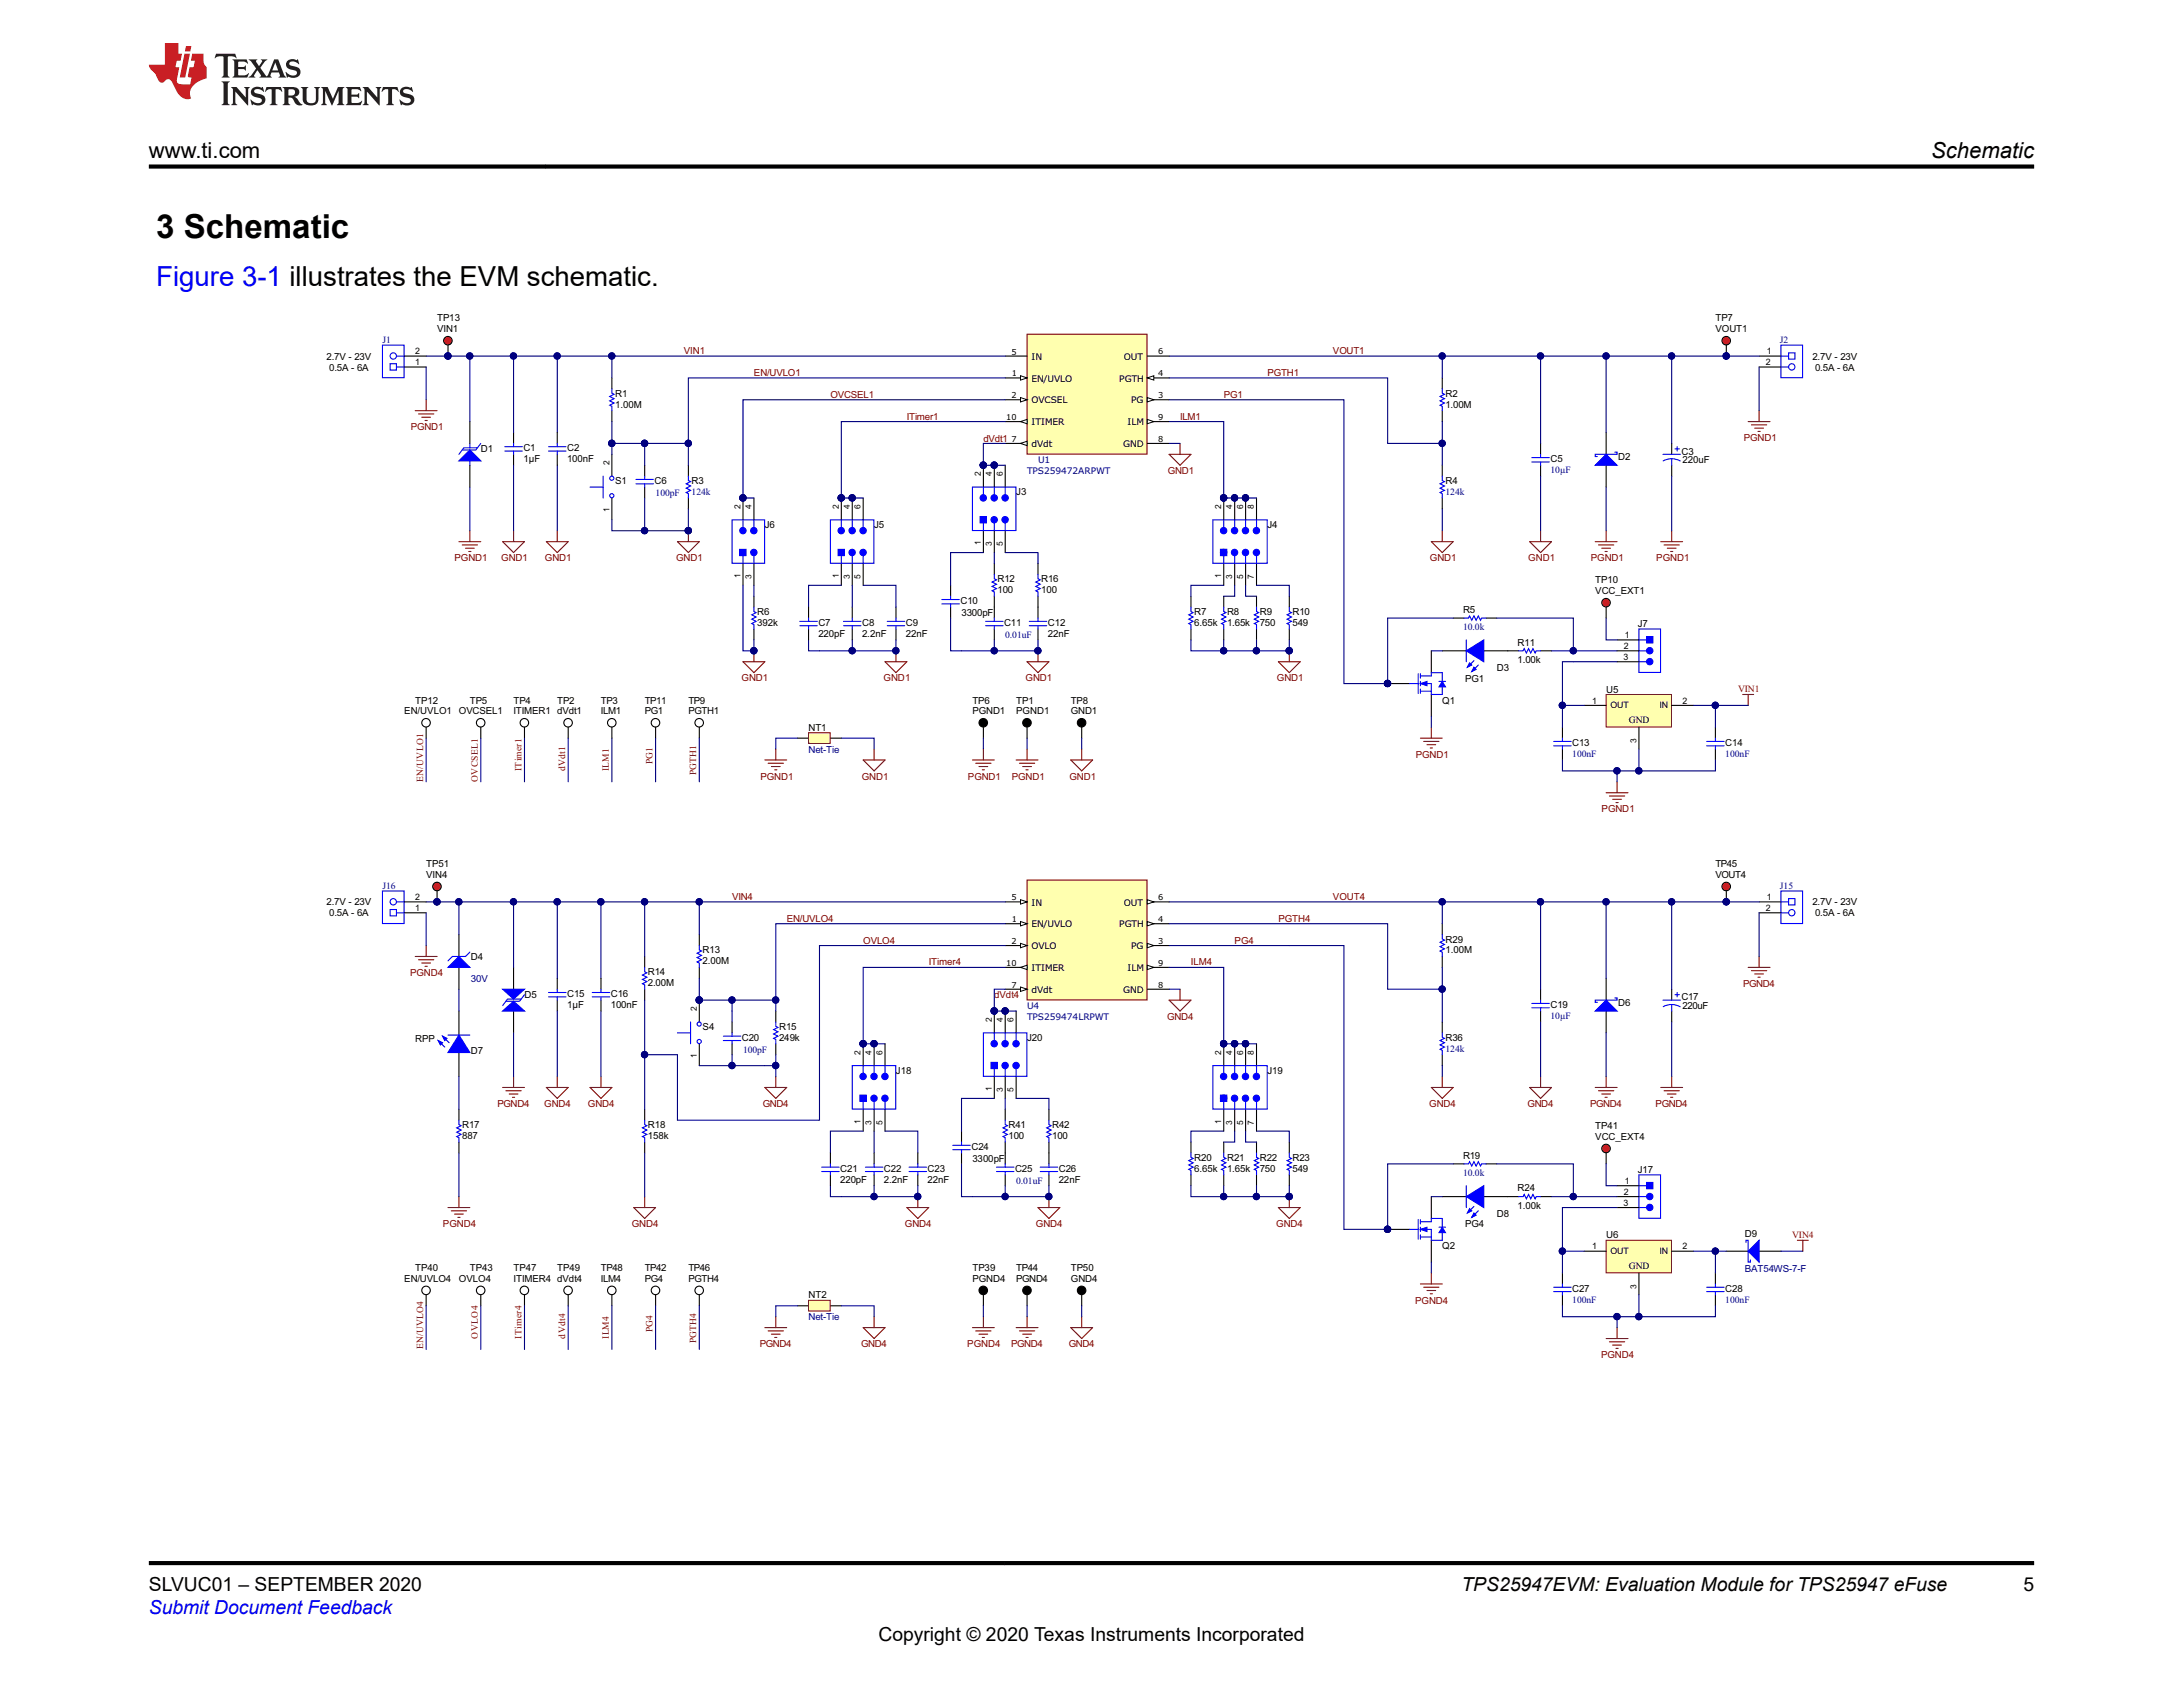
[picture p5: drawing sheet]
<svg xmlns="http://www.w3.org/2000/svg" width="279mm" height="216mm" viewBox="0 0 279 216" stroke-linecap="round" stroke-linejoin="round" font-family="sans-serif">
<defs><g id="words">
<text font-size="4.2" x="20" y="30.5">3 Schematic</text>
<text font-size="3.5" fill="#00f" x="20" y="36.6">Figure 3-1 illustrates the EVM schematic.</text>
<g font-size="2.8">
<text x="19" y="20.2">www.ti.com</text>
<text x="247.2" y="20.2">Schematic</text>
</g>
<g font-size="2.5">
<text x="19" y="203.6">SLVUC01 – SEPTEMBER 2020</text>
<text x="187.1" y="203.6">TPS25947EVM: Evaluation Module for TPS25947 eFuse</text>
<text x="259" y="203.6">5</text>
<text x="112.4" y="210">Copyright © 2020 Texas Instruments Incorporated</text>
</g>
<text font-size="2.5" fill="#00f" x="19" y="206.5">Submit Document Feedback</text>
<g font-size="1.2">
<text x="55.9" y="41.1">TP13</text>
<text x="219.6" y="41.1">TP7</text>
<text x="41.8" y="46">2.7V - 23V</text>
<text x="42.1" y="47.4">0.5A - 6A</text>
<text x="55.9" y="42.5">VIN1</text>
<text x="132" y="46">IN</text>
<text x="143.9" y="46">OUT</text>
<text x="219.6" y="42.5">VOUT1</text>
<text x="232" y="46">2.7V - 23V</text>
<text x="232.3" y="47.4">0.5A - 6A</text>
<text x="78.7" y="52.2">1.00M</text>
<text x="78.7" y="50.8">R1</text>
<text x="132" y="48.8">EN/UVLO</text>
<text x="132" y="51.6">OVCSEL</text>
<text x="143.3" y="48.8">PGTH</text>
<text x="144.8" y="51.6">PG</text>
<text x="185" y="52.2">1.00M</text>
<text x="185" y="50.8">R2</text>
<text x="61.5" y="57.9">D1</text>
<text x="67" y="59.2">1µF</text>
<text x="67" y="57.8">C1</text>
<text x="72.6" y="59.2">100nF</text>
<text x="72.6" y="57.8">C2</text>
<text x="132" y="57.2">dVdt</text>
<text x="132" y="54.4">ITIMER</text>
<text x="143.7" y="57.2">GND</text>
<text x="144.3" y="54.4">ILM</text>
<text x="198.5" y="59.2">C5</text>
<text x="207.1" y="58.9">D2</text>
<text x="215.2" y="58.2">C3</text>
<text x="215.4" y="59.3">220uF</text>
<text x="78.7" y="62">S1</text>
<text x="83.8" y="62">C6</text>
<text x="88.5" y="62">R3</text>
<text x="130.1" y="63.4">J3</text>
<text x="185" y="62">R4</text>
<text x="97.9" y="67.5">J6</text>
<text x="111.9" y="67.5">J5</text>
<text x="162.2" y="67.5">J4</text>
<text x="122.9" y="77.3">C10</text>
<text x="127.7" y="75.9">100</text>
<text x="127.7" y="74.5">R12</text>
<text x="133.3" y="75.9">100</text>
<text x="133.3" y="74.5">R16</text>
<text x="204.2" y="74.7">TP10</text>
<text x="204.2" y="76.1">VCC_EXT1</text>
<text x="96.9" y="80.1">392k</text>
<text x="96.9" y="78.7">R6</text>
<text x="104.7" y="81.5">220pF</text>
<text x="104.7" y="80.1">C7</text>
<text x="110.3" y="81.5">2.2nF</text>
<text x="110.3" y="80.1">C8</text>
<text x="115.9" y="81.5">22nF</text>
<text x="115.9" y="80.1">C9</text>
<text x="123.1" y="78.9">3300pF</text>
<text x="128.5" y="80.1">C11</text>
<text x="134.1" y="81.5">22nF</text>
<text x="134.1" y="80.1">C12</text>
<text x="152.8" y="80.1">6.65k</text>
<text x="152.8" y="78.7">R7</text>
<text x="157" y="80.1">1.65k</text>
<text x="157" y="78.7">R8</text>
<text x="161.2" y="80.1">750</text>
<text x="161.2" y="78.7">R9</text>
<text x="165.4" y="80.1">549</text>
<text x="165.4" y="78.7">R10</text>
<text x="187.2" y="78.4">R5</text>
<text x="194.2" y="82.6">R11</text>
<text x="209.6" y="80.3">J7</text>
<text x="187.5" y="87.2">PG1</text>
<text x="191.6" y="85.8">D3</text>
<text x="194.2" y="84.9">1.00k</text>
<text x="205.6" y="88.6">U5</text>
<text x="51.7" y="91.4">EN/UVLO1</text>
<text x="53.1" y="90">TP12</text>
<text x="58.7" y="91.4">OVCSEL1</text>
<text x="60.1" y="90">TP5</text>
<text x="65.7" y="90">TP4</text>
<text x="65.7" y="91.4">ITIMER1 dVdt1</text>
<text x="71.3" y="90">TP2</text>
<text x="76.9" y="90">TP3</text>
<text x="76.9" y="91.4">ILM1</text>
<text x="82.5" y="90">TP11</text>
<text x="82.5" y="91.4">PG1</text>
<text x="88.1" y="90">TP9</text>
<text x="88.1" y="91.4">PGTH1</text>
<text x="103.5" y="93.5">NT1</text>
<text x="124.5" y="90">TP6</text>
<text x="124.5" y="91.4">PGND1</text>
<text x="130.1" y="90">TP1</text>
<text x="130.1" y="91.4">PGND1</text>
<text x="137" y="90">TP8</text>
<text x="137" y="91.4">GND1</text>
<text x="184.6" y="90">Q1</text>
<text x="201.2" y="95.5">C13</text>
<text x="208.5" y="92.5">GND</text>
<text x="220.8" y="95.5">C14</text>
<text x="54.5" y="111">TP51</text>
<text x="54.5" y="112.4">VIN4</text>
<text x="219.6" y="111">TP45</text>
<text x="219.6" y="112.4">VOUT4</text>
<text x="41.8" y="115.9">2.7V - 23V</text>
<text x="42.1" y="117.3">0.5A - 6A</text>
<text x="132" y="118.7">EN/UVLO</text>
<text x="132" y="115.9">IN</text>
<text x="143.3" y="118.7">PGTH</text>
<text x="143.9" y="115.9">OUT</text>
<text x="232" y="115.9">2.7V - 23V</text>
<text x="232.3" y="117.3">0.5A - 6A</text>
<text x="60.3" y="122.9">D4</text>
<text x="82.9" y="124.8">R14</text>
<text x="89.9" y="123.4">2.00M</text>
<text x="89.9" y="122">R13</text>
<text x="132" y="124.3">ITIMER</text>
<text x="132" y="121.5">OVLO</text>
<text x="144.3" y="124.3">ILM</text>
<text x="144.8" y="121.5">PG</text>
<text x="185" y="122">1.00M</text>
<text x="185" y="120.6">R29</text>
<text x="67.1" y="127.8">D5</text>
<text x="72.6" y="129">1µF</text>
<text x="72.6" y="127.6">C15</text>
<text x="78.2" y="129">100nF</text>
<text x="78.2" y="127.6">C16</text>
<text x="82.9" y="126.2">2.00M</text>
<text x="89.9" y="131.8">S4</text>
<text x="99.7" y="131.8">R15</text>
<text x="132" y="127.1">dVdt</text>
<text x="143.7" y="127.1">GND</text>
<text x="198.5" y="129">C19</text>
<text x="207.1" y="128.7">D6</text>
<text x="215.2" y="128">C17</text>
<text x="215.4" y="129.2">220uF</text>
<text x="53.1" y="133.3">RPP</text>
<text x="60.3" y="134.9">D7</text>
<text x="95" y="133.2">C20</text>
<text x="99.7" y="133.2">249k</text>
<text x="114.7" y="137.4">J18</text>
<text x="131.5" y="133.2">J20</text>
<text x="162.2" y="137.4">J19</text>
<text x="185" y="133.2">R36</text>
<text x="59.2" y="145.8">887</text>
<text x="59.2" y="144.4">R17</text>
<text x="82.9" y="145.8">158k</text>
<text x="82.9" y="144.4">R18</text>
<text x="107.5" y="150">C21</text>
<text x="113.1" y="150">C22</text>
<text x="118.7" y="150">C23</text>
<text x="124.3" y="147.2">C24</text>
<text x="124.5" y="148.7">3300pF</text>
<text x="129.1" y="145.8">100</text>
<text x="129.1" y="144.4">R41</text>
<text x="129.9" y="150">C25</text>
<text x="134.7" y="145.8">100</text>
<text x="134.7" y="144.4">R42</text>
<text x="135.5" y="150">C26</text>
<text x="152.8" y="150">6.65k</text>
<text x="152.8" y="148.6">R20</text>
<text x="157" y="150">1.65k</text>
<text x="157" y="148.6">R21</text>
<text x="161.2" y="150">750</text>
<text x="161.2" y="148.6">R22</text>
<text x="165.4" y="150">549</text>
<text x="165.4" y="148.6">R23</text>
<text x="187.2" y="148.3">R19</text>
<text x="204.2" y="144.5">TP41</text>
<text x="204.2" y="145.9">VCC_EXT4</text>
<text x="107.5" y="151.4">220pF</text>
<text x="113.1" y="151.4">2.2nF</text>
<text x="118.7" y="151.4">22nF</text>
<text x="135.5" y="151.4">22nF</text>
<text x="191.6" y="155.7">D8</text>
<text x="194.2" y="154.7">1.00k</text>
<text x="194.2" y="152.5">R24</text>
<text x="209.6" y="150.1">J17</text>
<text x="184.6" y="159.9">Q2</text>
<text x="187.5" y="157.1">PG4</text>
<text x="205.6" y="158.5">U6</text>
<text x="223.3" y="158.3">D9</text>
<text x="51.7" y="164.1">EN/UVLO4</text>
<text x="53.1" y="162.7">TP40</text>
<text x="58.7" y="164.1">OVLO4</text>
<text x="60.1" y="162.7">TP43</text>
<text x="65.7" y="162.7">TP47</text>
<text x="65.7" y="164.1">ITIMER4 dVdt4</text>
<text x="71.3" y="162.7">TP49</text>
<text x="76.9" y="162.7">TP48</text>
<text x="76.9" y="164.1">ILM4</text>
<text x="82.5" y="162.7">TP42</text>
<text x="82.5" y="164.1">PG4</text>
<text x="88.1" y="162.7">TP46</text>
<text x="88.1" y="164.1">PGTH4</text>
<text x="103.5" y="166.2">NT2</text>
<text x="124.5" y="162.7">TP39</text>
<text x="124.5" y="164.1">PGND4</text>
<text x="130.1" y="162.7">TP44</text>
<text x="130.1" y="164.1">PGND4</text>
<text x="137" y="162.7">TP50</text>
<text x="137" y="164.1">GND4</text>
<text x="201.2" y="165.3">C27</text>
<text x="208.5" y="162.4">GND</text>
<text x="220.8" y="165.3">C28</text>
</g>
<g font-size="1.2" fill="#00007f">
<text x="48.9" y="43.9">J1</text>
<text x="227.8" y="43.9">J2</text>
<text x="132.9" y="59.3">U1</text>
<text x="83.9" y="63.5">100pF</text>
<text x="88.5" y="63.3">124k</text>
<text x="131.5" y="60.7">TPS259472ARPWT</text>
<text x="185" y="63.3">124k</text>
<text x="198.4" y="60.5">10µF</text>
<text x="128.7" y="81.6">0.01uF</text>
<text x="187.2" y="80.7">10.0k</text>
<text x="103.5" y="96.3">Net-Tie</text>
<text x="201.2" y="96.9">100nF</text>
<text x="220.8" y="96.9">100nF</text>
<text x="48.9" y="113.8">J16</text>
<text x="227.8" y="113.8">J15</text>
<text x="60.3" y="125.7">30V</text>
<text x="131.5" y="129.2">U4</text>
<text x="131.5" y="130.6">TPS259474LRPWT</text>
<text x="198.4" y="130.4">10µF</text>
<text x="95.1" y="134.7">100pF</text>
<text x="185" y="134.6">124k</text>
<text x="130.1" y="151.5">0.01uF</text>
<text x="187.2" y="150.5">10.0k</text>
<text x="201.2" y="166.7">100nF</text>
<text x="220.8" y="166.7">100nF</text>
<text x="223.3" y="162.8">BAT54WS-7-F</text>
<text x="103.5" y="169">Net-Tie</text>
</g>
<g font-size="1.2" fill="#7f0000">
<text x="87.5" y="45.3">VIN1</text>
<text x="170.6" y="45.3">VOUT1</text>
<text x="96.5" y="48.1">EN/UVLO1</text>
<text x="106.3" y="50.9">OVCSEL1</text>
<text x="116.1" y="53.7">ITimer1</text>
<text x="151" y="53.7">ILM1</text>
<text x="156.6" y="50.9">PG1</text>
<text x="162.2" y="48.1">PGTH1</text>
<text x="52.6" y="55.1">PGND1</text>
<text x="125.9" y="56.5">dVdt1</text>
<text x="223.2" y="56.5">PGND1</text>
<text x="149.5" y="60.7">GND1</text>
<text x="58.2" y="71.8">PGND1</text>
<text x="64.1" y="71.8">GND1</text>
<text x="69.7" y="71.8">GND1</text>
<text x="86.5" y="71.8">GND1</text>
<text x="183" y="71.8">GND1</text>
<text x="195.6" y="71.8">GND1</text>
<text x="203.6" y="71.8">PGND1</text>
<text x="212" y="71.8">PGND1</text>
<text x="94.9" y="87.2">GND1</text>
<text x="113.1" y="87.2">GND1</text>
<text x="131.3" y="87.2">GND1</text>
<text x="163.4" y="87.2">GND1</text>
<text x="222.5" y="88.6">VIN1</text>
<text x="54.2" y="100.1" transform="rotate(-90 54.2 100.1)">EN/UVLO1</text>
<text x="61.1" y="100.1" transform="rotate(-90 61.1 100.1)">OVCSEL1</text>
<text x="66.7" y="98.7" transform="rotate(-90 66.7 98.7)">ITimer1</text>
<text x="72.3" y="98.7" transform="rotate(-90 72.3 98.7)">dVdt1</text>
<text x="77.9" y="98.7" transform="rotate(-90 77.9 98.7)">ILM1</text>
<text x="83.5" y="97.8" transform="rotate(-90 83.5 97.8)">PG1</text>
<text x="89.1" y="99.2" transform="rotate(-90 89.1 99.2)">PGTH1</text>
<text x="97.3" y="99.8">PGND1</text>
<text x="110.3" y="99.8">GND1</text>
<text x="123.9" y="99.8">PGND1</text>
<text x="129.5" y="99.8">PGND1</text>
<text x="136.9" y="99.8">GND1</text>
<text x="181.2" y="97">PGND1</text>
<text x="205" y="104">PGND1</text>
<text x="93.7" y="115.2">VIN4</text>
<text x="100.7" y="118">EN/UVLO4</text>
<text x="163.6" y="118">PGTH4</text>
<text x="170.6" y="115.2">VOUT4</text>
<text x="52.5" y="124.9">PGND4</text>
<text x="110.5" y="120.8">OVLO4</text>
<text x="118.9" y="123.6">ITimer4</text>
<text x="152.4" y="123.6">ILM4</text>
<text x="158" y="120.8">PG4</text>
<text x="127.3" y="127.8">dVdt4</text>
<text x="149.4" y="130.5">GND4</text>
<text x="223.1" y="126.3">PGND4</text>
<text x="63.7" y="141.7">PGND4</text>
<text x="69.7" y="141.7">GND4</text>
<text x="75.3" y="141.7">GND4</text>
<text x="97.6" y="141.7">GND4</text>
<text x="182.9" y="141.7">GND4</text>
<text x="195.5" y="141.7">GND4</text>
<text x="203.5" y="141.7">PGND4</text>
<text x="211.9" y="141.7">PGND4</text>
<text x="56.7" y="157.1">PGND4</text>
<text x="80.8" y="157.1">GND4</text>
<text x="115.8" y="157.1">GND4</text>
<text x="132.6" y="157.1">GND4</text>
<text x="163.4" y="157.1">GND4</text>
<text x="229.4" y="158.5">VIN4</text>
<text x="181.1" y="166.8">PGND4</text>
<text x="54.2" y="172.7" transform="rotate(-90 54.2 172.7)">EN/UVLO4</text>
<text x="61.1" y="171.3" transform="rotate(-90 61.1 171.3)">OVLO4</text>
<text x="66.7" y="171.3" transform="rotate(-90 66.7 171.3)">ITimer4</text>
<text x="72.3" y="171.3" transform="rotate(-90 72.3 171.3)">dVdt4</text>
<text x="77.9" y="171.3" transform="rotate(-90 77.9 171.3)">ILM4</text>
<text x="83.5" y="170.5" transform="rotate(-90 83.5 170.5)">PG4</text>
<text x="89.1" y="171.9" transform="rotate(-90 89.1 171.9)">PGTH4</text>
<text x="97.2" y="172.4">PGND4</text>
<text x="110.2" y="172.4">GND4</text>
<text x="123.8" y="172.4">PGND4</text>
<text x="129.4" y="172.4">PGND4</text>
<text x="136.8" y="172.4">GND4</text>
<text x="204.9" y="173.8">PGND4</text>
</g>
<g font-size="1.1">
<text x="53.1" y="46.7">1</text>
<text x="53.1" y="45.3">2</text>
<text x="226" y="46.7">2</text>
<text x="226.1" y="45.3">1</text>
<text x="78" y="59.5" transform="rotate(-90 78 59.5)">2</text>
<text x="78" y="65.6" transform="rotate(-90 78 65.6)">1</text>
<text x="94.8" y="65.1" transform="rotate(-90 94.8 65.1)">2</text>
<text x="96.2" y="65.1" transform="rotate(-90 96.2 65.1)">4</text>
<text x="107.4" y="65.1" transform="rotate(-90 107.4 65.1)">2</text>
<text x="108.8" y="65.1" transform="rotate(-90 108.8 65.1)">4</text>
<text x="110.2" y="65.1" transform="rotate(-90 110.2 65.1)">6</text>
<text x="125.5" y="60.9" transform="rotate(-90 125.5 60.9)">2</text>
<text x="126.9" y="60.9" transform="rotate(-90 126.9 60.9)">4</text>
<text x="128.3" y="60.9" transform="rotate(-90 128.3 60.9)">6</text>
<text x="156.3" y="65.1" transform="rotate(-90 156.3 65.1)">2</text>
<text x="157.7" y="65.1" transform="rotate(-90 157.7 65.1)">4</text>
<text x="159.1" y="65.1" transform="rotate(-90 159.1 65.1)">6</text>
<text x="160.5" y="65.1" transform="rotate(-90 160.5 65.1)">8</text>
<text x="125.5" y="69.8" transform="rotate(-90 125.5 69.8)">1</text>
<text x="126.9" y="69.9" transform="rotate(-90 126.9 69.9)">3</text>
<text x="128.3" y="69.9" transform="rotate(-90 128.3 69.9)">5</text>
<text x="94.8" y="73.9" transform="rotate(-90 94.8 73.9)">1</text>
<text x="96.2" y="74.1" transform="rotate(-90 96.2 74.1)">3</text>
<text x="107.4" y="73.9" transform="rotate(-90 107.4 73.9)">1</text>
<text x="108.8" y="74.1" transform="rotate(-90 108.8 74.1)">3</text>
<text x="110.2" y="74.1" transform="rotate(-90 110.2 74.1)">5</text>
<text x="156.3" y="73.9" transform="rotate(-90 156.3 73.9)">1</text>
<text x="157.7" y="74.1" transform="rotate(-90 157.7 74.1)">3</text>
<text x="159.1" y="74.1" transform="rotate(-90 159.1 74.1)">5</text>
<text x="160.5" y="74.1" transform="rotate(-90 160.5 74.1)">7</text>
<text x="207.8" y="83.1">2</text>
<text x="208" y="81.7">1</text>
<text x="207.8" y="84.5">3</text>
<text x="203.8" y="90">1</text>
<text x="206.1" y="90.6">OUT</text>
<text x="209.4" y="95.1" transform="rotate(-90 209.4 95.1)">3</text>
<text x="212.4" y="90.6">IN</text>
<text x="215.4" y="90">2</text>
<text x="53.1" y="116.6">1</text>
<text x="53.1" y="115.2">2</text>
<text x="226" y="116.6">2</text>
<text x="226.1" y="115.2">1</text>
<text x="89.2" y="129.4" transform="rotate(-90 89.2 129.4)">2</text>
<text x="126.9" y="130.8" transform="rotate(-90 126.9 130.8)">2</text>
<text x="128.3" y="130.8" transform="rotate(-90 128.3 130.8)">4</text>
<text x="129.7" y="130.8" transform="rotate(-90 129.7 130.8)">6</text>
<text x="89.2" y="135.4" transform="rotate(-90 89.2 135.4)">1</text>
<text x="110.2" y="135" transform="rotate(-90 110.2 135)">2</text>
<text x="111.5" y="135" transform="rotate(-90 111.5 135)">4</text>
<text x="112.9" y="135" transform="rotate(-90 112.9 135)">6</text>
<text x="156.3" y="135" transform="rotate(-90 156.3 135)">2</text>
<text x="157.7" y="135" transform="rotate(-90 157.7 135)">4</text>
<text x="159.1" y="135" transform="rotate(-90 159.1 135)">6</text>
<text x="160.5" y="135" transform="rotate(-90 160.5 135)">8</text>
<text x="110.2" y="143.8" transform="rotate(-90 110.2 143.8)">1</text>
<text x="111.5" y="144" transform="rotate(-90 111.5 144)">3</text>
<text x="112.9" y="144" transform="rotate(-90 112.9 144)">5</text>
<text x="126.9" y="139.6" transform="rotate(-90 126.9 139.6)">1</text>
<text x="128.3" y="139.8" transform="rotate(-90 128.3 139.8)">3</text>
<text x="129.7" y="139.8" transform="rotate(-90 129.7 139.8)">5</text>
<text x="156.3" y="143.8" transform="rotate(-90 156.3 143.8)">1</text>
<text x="157.7" y="144" transform="rotate(-90 157.7 144)">3</text>
<text x="159.1" y="144" transform="rotate(-90 159.1 144)">5</text>
<text x="160.5" y="144" transform="rotate(-90 160.5 144)">7</text>
<text x="207.8" y="154.3">3</text>
<text x="207.8" y="152.9">2</text>
<text x="208" y="151.5">1</text>
<text x="203.8" y="159.9">1</text>
<text x="206.1" y="160.5">OUT</text>
<text x="212.4" y="160.5">IN</text>
<text x="215.4" y="159.9">2</text>
<text x="209.4" y="164.9" transform="rotate(-90 209.4 164.9)">3</text>
</g>
<g font-size="1">
<text x="129.5" y="45.4">5</text>
<text x="148.2" y="45.4">6</text>
<text x="128.8" y="53.8">10</text>
<text x="129.5" y="51">2</text>
<text x="129.5" y="48.2">1</text>
<text x="148.2" y="53.8">9</text>
<text x="148.2" y="48.2">4</text>
<text x="148.2" y="51">3</text>
<text x="129.5" y="56.5">7</text>
<text x="148.2" y="56.5">8</text>
<text x="129.5" y="115.2">5</text>
<text x="129.5" y="118">1</text>
<text x="148.2" y="115.2">6</text>
<text x="148.2" y="118">4</text>
<text x="128.8" y="123.6">10</text>
<text x="129.5" y="120.8">2</text>
<text x="148.2" y="123.6">9</text>
<text x="148.2" y="120.8">3</text>
<text x="129.5" y="126.4">7</text>
<text x="148.2" y="126.4">8</text>
</g>
</g></defs>
<circle cx="57.3" cy="43.6" r=".55" fill="#ee0d21"/>
<g fill="none" stroke="#000" stroke-width=".14">
<path d="M57.3 44.2v1.4"/>
<circle cx="57.3" cy="43.6" r=".55"/>
</g>
<circle cx="57.3" cy="45.6" r=".41" fill="#00007f"/>
<circle cx="57.3" cy="45.6" r=".41" fill="none" stroke="#00007f" stroke-width=".13"/>
<circle cx="57.3" cy="45.6" r=".41" fill="#00007f"/>
<circle cx="57.3" cy="45.6" r=".41" fill="none" stroke="#00007f" stroke-width=".13"/>
<circle cx="220.9" cy="43.6" r=".55" fill="#ee0d21"/>
<g fill="none" stroke="#000" stroke-width=".14">
<path d="M221 44.2v1.4"/>
<circle cx="220.9" cy="43.6" r=".55"/>
</g>
<circle cx="220.9" cy="45.6" r=".41" fill="#00007f"/>
<circle cx="220.9" cy="45.6" r=".41" fill="none" stroke="#00007f" stroke-width=".13"/>
<circle cx="220.9" cy="45.6" r=".41" fill="#00007f"/>
<circle cx="220.9" cy="45.6" r=".41" fill="none" stroke="#00007f" stroke-width=".13"/>
<circle cx="131.4" cy="92.5" r=".55" fill="#000"/>
<g fill="none" stroke="#000" stroke-width=".14">
<path d="M131.5 93.1v1.4"/>
<circle cx="131.4" cy="92.5" r=".55"/>
</g>
<path d="M86.7 69.3h2.8l-1.4 1.4zM88.1 67.9v1.4M195.8 69.3h2.8l-1.4 1.4zM197.2 67.9v1.4" fill="none" stroke="#7f0000" stroke-width=".14"/>
<circle cx="88.1" cy="67.9" r=".41" fill="#00007f"/>
<circle cx="88.1" cy="67.9" r=".41" fill="none" stroke="#00007f" stroke-width=".13"/>
<g fill="none" stroke="#7f0000" stroke-width=".14">
<path d="M223.7 54h2.8M224.2 54.4h1.9M224.6 54.8h1.1M225 55.2h.3M225.1 52.6v1.4M58.7 69.3h2.8M59.2 69.7h1.9M59.6 70.2h1.1M60 70.6h.3M60.1 67.9v1.4M204.2 69.3h2.8M204.6 69.7h1.9"/>
<path d="M205 70.2h1.1M205.4 70.6h.3M205.6 67.9v1.4M212.6 69.3h2.8M213 69.7h1.9M213.4 70.2h1.1M213.8 70.6h.3M214 67.9v1.4M95.1 84.7h2.8l-1.4 1.4zM96.5 83.3v1.4M97.9 97.3h2.8M98.3 97.7h2"/>
<path d="M98.7 98.1h1.2M99.2 98.5h.2M99.3 95.9v1.4M110.5 97.3h2.8l-1.4 1.4zM111.9 95.9v1.4M130.1 97.3h2.8M130.5 97.7h1.9M130.9 98.1h1.1M131.3 98.5h.3M131.5 95.9v1.4M137 97.3h2.8l-1.4 1.4zM138.4 95.9v1.4"/>
</g>
<path d="M82.5 59.5v1.4M88.1 59.5v1.4M214 56.7v1.4M214 59.5v1.4M82.5 62.3v1.4M88.1 63.7v1.4" fill="none" stroke="#000" stroke-width=".14"/>
<path d="M212.8 58.1h2.3M212.9 59a2.23 2.23 0 0 1 2.1 0M214 58.7v.8M214.4 57.4h.5M214.7 57.2v.5M81.4 61.4h2.2M81.4 61.9h2.2M82.5 60.9v.5M82.5 61.9v.4M88.1 60.9v.6l.3 .1-.6 .3 .6 .3-.6 .3 .6 .3-.6 .2 .3 .2v.5" fill="none" stroke="#00f" stroke-width=".14"/>
<circle cx="96.5" cy="83.3" r=".41" fill="#00007f"/>
<circle cx="96.5" cy="83.3" r=".41" fill="none" stroke="#00007f" stroke-width=".13"/>
<path d="M53.1 52.6h2.8M53.6 53h1.9M54 53.4h1.1M54.4 53.8h.3M54.5 51.2v1.4M131.5 84.7h2.8l-1.4 1.4zM132.9 83.3v1.4" fill="none" stroke="#7f0000" stroke-width=".14"/>
<path d="M127.3 77.7v1.4M127.3 80.5v1.4" fill="none" stroke="#000" stroke-width=".14"/>
<path d="M126.1 79.5h2.3M127.3 79.1v.4M126.1 80.1h2.3M127.3 80.1v.4" fill="none" stroke="#00f" stroke-width=".14"/>
<circle cx="132.8" cy="83.3" r=".41" fill="#00007f"/>
<circle cx="132.8" cy="83.3" r=".41" fill="none" stroke="#00007f" stroke-width=".13"/>
<path d="M149.6 58.1h2.8l-1.4 1.4zM151 56.7v1.4M163.6 84.7h2.8l-1.4 1.4zM165 83.3v1.4" fill="none" stroke="#7f0000" stroke-width=".14"/>
<circle cx="165" cy="83.3" r=".41" fill="#00007f"/>
<circle cx="165" cy="83.3" r=".41" fill="none" stroke="#00007f" stroke-width=".13"/>
<path d="M64.3 69.3h2.8l-1.4 1.4zM65.7 67.9v1.4M69.9 69.3h2.8l-1.4 1.4zM71.3 67.9v1.4M183.2 69.3h2.8l-1.4 1.4zM184.6 67.9v1.4" fill="none" stroke="#7f0000" stroke-width=".14"/>
<path d="M184.6 59.5v1.4M205.6 55.4v2.7M205.6 59.5v2.8M121.7 74.9v1.4M121.7 77.7v1.4M184.6 63.7v1.4" fill="none" stroke="#000" stroke-width=".14"/>
<path d="M120.5 76.7h2.3M120.5 77.3h2.3M121.7 76.3v.4M121.7 77.3v.4M184.6 60.9v.6l.3 .1-.6 .3 .6 .3-.6 .3 .6 .3-.6 .2 .3 .2v.5" fill="none" stroke="#00f" stroke-width=".14"/>
<path d="M204.2 59.5l1.4-1.4 1.4 1.4z" fill="#00f"/>
<path d="M204.2 59.5l1.4-1.4 1.4 1.4zM206.7 57.9h.3v.2h-2.8v.3h.2" fill="none" stroke="#00f" stroke-width=".14"/>
<g fill="#000">
<circle cx="125.8" cy="92.5" r=".55"/>
<circle cx="138.4" cy="92.5" r=".55"/>
</g>
<g fill="none" stroke="#000" stroke-width=".14">
<path d="M125.9 93.1v1.4M138.4 93.1v1.4"/>
<circle cx="125.8" cy="92.5" r=".55"/>
<circle cx="138.4" cy="92.5" r=".55"/>
</g>
<path d="M124.5 97.3h2.8M124.9 97.7h1.9M125.3 98.1h1.1M125.7 98.5h.3M125.9 95.9v1.4" fill="none" stroke="#7f0000" stroke-width=".14"/>
<circle cx="61.5" cy="92.5" r=".55" fill="#fff"/>
<g fill="none" stroke="#000" stroke-width=".14">
<path d="M61.5 93.1v1.4"/>
<circle cx="61.5" cy="92.5" r=".55"/>
</g>
<circle cx="67.1" cy="92.5" r=".55" fill="#fff"/>
<g fill="none" stroke="#000" stroke-width=".14">
<path d="M67.1 93.1v1.4"/>
<circle cx="67.1" cy="92.5" r=".55"/>
</g>
<circle cx="72.7" cy="92.5" r=".55" fill="#fff"/>
<g fill="none" stroke="#000" stroke-width=".14">
<path d="M197.2 56.7v1.4M197.2 59.5v1.4M72.7 93.1v1.4"/>
<circle cx="72.7" cy="92.5" r=".55"/>
</g>
<path d="M196.1 58.6h2.2M196.1 59.1h2.2M197.2 58.1v.5M197.2 59.1v.4" fill="none" stroke="#00f" stroke-width=".14"/>
<path d="M48.9 44.2h2.8v4.1h-2.8z" fill="#fff"/>
<path d="M48.9 44.2h2.8v4.1h-2.8zM50.8 45.6h.9" fill="none" stroke="#00f" stroke-width=".14"/>
<circle cx="50.3" cy="45.6" r=".41" fill="#fff"/>
<g fill="none" stroke="#00f" stroke-width=".14">
<path d="M50.8 47h.9"/>
<circle cx="50.3" cy="45.6" r=".41"/>
</g>
<path d="M51.7 47h2.8M51.7 45.6h2.8" fill="none" stroke="#000" stroke-width=".14"/>
<path d="M49.9 46.6h.8v.8h-.8z" fill="#fff"/>
<path d="M49.9 46.6h.8v.8h-.8z" fill="none" stroke="#00f" stroke-width=".14"/>
<path d="M227.9 44.2h2.8v4.1h-2.8z" fill="#fff"/>
<path d="M227.9 44.2h2.8v4.1h-2.8zM227.9 47h1" fill="none" stroke="#00f" stroke-width=".14"/>
<circle cx="229.3" cy="47" r=".41" fill="#fff"/>
<g fill="none" stroke="#00f" stroke-width=".14">
<path d="M227.9 45.6h1"/>
<circle cx="229.3" cy="47" r=".41"/>
</g>
<path d="M225.1 45.6h2.8M225.1 47h2.8" fill="none" stroke="#000" stroke-width=".14"/>
<path d="M228.9 45.2h.8v.8h-.8z" fill="#fff"/>
<path d="M60.1 56.7v.6M60.1 59v.5M228.9 45.2h.8v.8h-.8z" fill="none" stroke="#00f" stroke-width=".14"/>
<path d="M58.7 59l1.4-1.4 1.4 1.4z" fill="#00f"/>
<path d="M58.7 59l1.4-1.4 1.4 1.4zM61.1 57.3h-1.7l-.7 .8M61.5 56.7l-.6 .9h-1.7" fill="none" stroke="#00f" stroke-width=".14"/>
<path d="M60.1 54v2.7M60.1 59.5v2.8" fill="none" stroke="#000" stroke-width=".14"/>
<path d="M93.7 66.5h4.2v5.6h-4.2z" fill="#fff"/>
<path d="M93.7 66.5h4.2v5.6h-4.2z" fill="none" stroke="#00f" stroke-width=".14"/>
<path d="M95.1 63.7v2.8M95.1 72.1v2.8" fill="none" stroke="#000" stroke-width=".14"/>
<circle cx="95.1" cy="63.7" r=".41" fill="#00007f"/>
<circle cx="95.1" cy="63.7" r=".41" fill="none" stroke="#00007f" stroke-width=".13"/>
<path d="M96.5 63.7v2.8M96.5 72.1v2.8" fill="none" stroke="#000" stroke-width=".14"/>
<path d="M96.5 71.1v1" fill="none" stroke="#00f" stroke-width=".14"/>
<circle cx="96.5" cy="70.7" r=".41" fill="#00f"/>
<g fill="none" stroke="#00f" stroke-width=".14">
<path d="M95.1 71.1v1"/>
<circle cx="96.5" cy="70.7" r=".41"/>
</g>
<circle cx="96.5" cy="67.9" r=".41" fill="#00f"/>
<g fill="none" stroke="#00f" stroke-width=".14">
<path d="M96.5 66.5v1"/>
<circle cx="96.5" cy="67.9" r=".41"/>
</g>
<circle cx="95.1" cy="67.9" r=".41" fill="#00f"/>
<g fill="none" stroke="#00f" stroke-width=".14">
<path d="M95.1 66.5v1"/>
<circle cx="95.1" cy="67.9" r=".41"/>
</g>
<path d="M94.7 70.3h.8v.8h-.8z" fill="#00f"/>
<path d="M94.7 70.3h.8v.8h-.8z" fill="none" stroke="#00f" stroke-width=".13"/>
<circle cx="95.1" cy="63.7" r=".41" fill="#00007f"/>
<circle cx="95.1" cy="63.7" r=".41" fill="none" stroke="#00007f" stroke-width=".13"/>
<path d="M155.2 66.5h7v5.6h-7z" fill="#fff"/>
<path d="M155.2 66.5h7v5.6h-7z" fill="none" stroke="#00f" stroke-width=".14"/>
<path d="M156.6 63.7v2.8M156.6 72.1v2.8" fill="none" stroke="#000" stroke-width=".14"/>
<circle cx="156.6" cy="63.7" r=".41" fill="#00007f"/>
<circle cx="156.6" cy="63.7" r=".41" fill="none" stroke="#00007f" stroke-width=".13"/>
<path d="M158 63.7v2.8M158 72.1v2.8" fill="none" stroke="#000" stroke-width=".14"/>
<circle cx="158" cy="63.7" r=".41" fill="#00007f"/>
<circle cx="158" cy="63.7" r=".41" fill="none" stroke="#00007f" stroke-width=".13"/>
<path d="M159.4 63.7v2.8M159.4 72.1v2.8" fill="none" stroke="#000" stroke-width=".14"/>
<circle cx="159.4" cy="63.7" r=".41" fill="#00007f"/>
<circle cx="159.4" cy="63.7" r=".41" fill="none" stroke="#00007f" stroke-width=".13"/>
<path d="M160.8 63.7v2.8M160.8 72.1v2.8" fill="none" stroke="#000" stroke-width=".14"/>
<path d="M158 71.1v1" fill="none" stroke="#00f" stroke-width=".14"/>
<circle cx="158" cy="70.7" r=".41" fill="#00f"/>
<g fill="none" stroke="#00f" stroke-width=".14">
<path d="M156.6 71.1v1"/>
<circle cx="158" cy="70.7" r=".41"/>
</g>
<circle cx="156.6" cy="70.7" r=".41" fill="#00f"/>
<circle cx="156.6" cy="70.7" r=".41" fill="none" stroke="#00f" stroke-width=".14"/>
<circle cx="159.4" cy="70.7" r=".41" fill="#00f"/>
<g fill="none" stroke="#00f" stroke-width=".14">
<path d="M159.4 71.1v1"/>
<circle cx="159.4" cy="70.7" r=".41"/>
</g>
<circle cx="160.8" cy="70.7" r=".41" fill="#00f"/>
<g fill="none" stroke="#00f" stroke-width=".14">
<path d="M160.8 66.5v1M160.8 71.1v1"/>
<circle cx="160.8" cy="70.7" r=".41"/>
</g>
<circle cx="160.8" cy="67.9" r=".41" fill="#00f"/>
<circle cx="160.8" cy="67.9" r=".41" fill="none" stroke="#00f" stroke-width=".14"/>
<circle cx="159.4" cy="67.9" r=".41" fill="#00f"/>
<g fill="none" stroke="#00f" stroke-width=".14">
<path d="M159.4 66.5v1"/>
<circle cx="159.4" cy="67.9" r=".41"/>
</g>
<circle cx="158" cy="67.9" r=".41" fill="#00f"/>
<g fill="none" stroke="#00f" stroke-width=".14">
<path d="M158 66.5v1"/>
<circle cx="158" cy="67.9" r=".41"/>
</g>
<circle cx="156.6" cy="67.9" r=".41" fill="#00f"/>
<g fill="none" stroke="#00f" stroke-width=".14">
<path d="M156.6 66.5v1"/>
<circle cx="156.6" cy="67.9" r=".41"/>
</g>
<path d="M156.2 70.3h.8v.8h-.8z" fill="#00f"/>
<path d="M156.2 70.3h.8v.8h-.8z" fill="none" stroke="#00f" stroke-width=".14"/>
<circle cx="156.6" cy="63.7" r=".41" fill="#00007f"/>
<circle cx="156.6" cy="63.7" r=".41" fill="none" stroke="#00007f" stroke-width=".13"/>
<circle cx="158" cy="63.7" r=".41" fill="#00007f"/>
<circle cx="158" cy="63.7" r=".41" fill="none" stroke="#00007f" stroke-width=".13"/>
<circle cx="159.4" cy="63.7" r=".41" fill="#00007f"/>
<circle cx="159.4" cy="63.7" r=".41" fill="none" stroke="#00007f" stroke-width=".13"/>
<path d="M106.3 66.5h5.5v5.6h-5.5z" fill="#fff"/>
<path d="M106.3 66.5h5.5v5.6h-5.5z" fill="none" stroke="#00f" stroke-width=".14"/>
<path d="M107.7 63.7v2.8M107.7 72.1v2.8" fill="none" stroke="#000" stroke-width=".14"/>
<circle cx="107.7" cy="63.7" r=".41" fill="#00007f"/>
<circle cx="107.7" cy="63.7" r=".41" fill="none" stroke="#00007f" stroke-width=".13"/>
<path d="M109.1 63.7v2.8M109.1 72.1v2.8" fill="none" stroke="#000" stroke-width=".14"/>
<circle cx="109.1" cy="63.7" r=".41" fill="#00007f"/>
<circle cx="109.1" cy="63.7" r=".41" fill="none" stroke="#00007f" stroke-width=".13"/>
<path d="M110.5 63.7v2.8M110.5 72.1v2.8" fill="none" stroke="#000" stroke-width=".14"/>
<path d="M109.1 71.1v1" fill="none" stroke="#00f" stroke-width=".14"/>
<circle cx="109.1" cy="70.7" r=".41" fill="#00f"/>
<g fill="none" stroke="#00f" stroke-width=".14">
<path d="M107.7 71.1v1"/>
<circle cx="109.1" cy="70.7" r=".41"/>
</g>
<circle cx="110.5" cy="70.7" r=".41" fill="#00f"/>
<g fill="none" stroke="#00f" stroke-width=".14">
<path d="M110.5 71.1v1"/>
<circle cx="110.5" cy="70.7" r=".41"/>
</g>
<circle cx="110.5" cy="67.9" r=".41" fill="#00f"/>
<g fill="none" stroke="#00f" stroke-width=".14">
<path d="M110.5 66.5v1"/>
<circle cx="110.5" cy="67.9" r=".41"/>
</g>
<circle cx="109.1" cy="67.9" r=".41" fill="#00f"/>
<g fill="none" stroke="#00f" stroke-width=".14">
<path d="M109.1 66.5v1"/>
<circle cx="109.1" cy="67.9" r=".41"/>
</g>
<circle cx="107.7" cy="67.9" r=".41" fill="#00f"/>
<g fill="none" stroke="#00f" stroke-width=".14">
<path d="M107.7 66.5v1"/>
<circle cx="107.7" cy="67.9" r=".41"/>
</g>
<path d="M107.3 70.3h.8v.8h-.8z" fill="#00f"/>
<path d="M107.3 70.3h.8v.8h-.8z" fill="none" stroke="#00f" stroke-width=".13"/>
<circle cx="107.7" cy="63.7" r=".41" fill="#00007f"/>
<circle cx="107.7" cy="63.7" r=".41" fill="none" stroke="#00007f" stroke-width=".13"/>
<circle cx="109.1" cy="63.7" r=".41" fill="#00007f"/>
<circle cx="109.1" cy="63.7" r=".41" fill="none" stroke="#00007f" stroke-width=".13"/>
<path d="M124.5 62.3h5.5v5.6h-5.5z" fill="#fff"/>
<path d="M124.5 62.3h5.5v5.6h-5.5z" fill="none" stroke="#00f" stroke-width=".14"/>
<path d="M125.9 59.5v2.8M125.9 67.9v2.8" fill="none" stroke="#000" stroke-width=".14"/>
<circle cx="125.8" cy="59.5" r=".41" fill="#00007f"/>
<circle cx="125.8" cy="59.5" r=".41" fill="none" stroke="#00007f" stroke-width=".13"/>
<path d="M127.3 59.5v2.8M127.3 67.9v2.8" fill="none" stroke="#000" stroke-width=".14"/>
<circle cx="127.2" cy="59.5" r=".41" fill="#00007f"/>
<circle cx="127.2" cy="59.5" r=".41" fill="none" stroke="#00007f" stroke-width=".13"/>
<path d="M128.7 59.5v2.8M128.7 67.9v2.8" fill="none" stroke="#000" stroke-width=".14"/>
<path d="M127.3 66.9v1" fill="none" stroke="#00f" stroke-width=".14"/>
<circle cx="127.2" cy="66.5" r=".41" fill="#00f"/>
<g fill="none" stroke="#00f" stroke-width=".14">
<path d="M125.9 66.9v1"/>
<circle cx="127.2" cy="66.5" r=".41"/>
</g>
<circle cx="128.6" cy="66.5" r=".41" fill="#00f"/>
<g fill="none" stroke="#00f" stroke-width=".14">
<path d="M128.7 66.9v1"/>
<circle cx="128.6" cy="66.5" r=".41"/>
</g>
<circle cx="128.6" cy="63.7" r=".41" fill="#00f"/>
<g fill="none" stroke="#00f" stroke-width=".14">
<path d="M128.7 62.3v1"/>
<circle cx="128.6" cy="63.7" r=".41"/>
</g>
<circle cx="127.2" cy="63.7" r=".41" fill="#00f"/>
<g fill="none" stroke="#00f" stroke-width=".14">
<path d="M127.3 62.3v1"/>
<circle cx="127.2" cy="63.7" r=".41"/>
</g>
<circle cx="125.8" cy="63.7" r=".41" fill="#00f"/>
<g fill="none" stroke="#00f" stroke-width=".14">
<path d="M125.9 62.3v1"/>
<circle cx="125.8" cy="63.7" r=".41"/>
</g>
<path d="M125.4 66.1h.9v.8h-.9z" fill="#00f"/>
<path d="M125.4 66.1h.9v.8h-.9z" fill="none" stroke="#00f" stroke-width=".13"/>
<circle cx="125.8" cy="59.5" r=".41" fill="#00007f"/>
<circle cx="125.8" cy="59.5" r=".41" fill="none" stroke="#00007f" stroke-width=".13"/>
<circle cx="127.2" cy="59.5" r=".41" fill="#00007f"/>
<circle cx="127.2" cy="59.5" r=".41" fill="none" stroke="#00007f" stroke-width=".13"/>
<path d="M113.3 84.7h2.8l-1.4 1.4zM114.7 83.3v1.4" fill="none" stroke="#7f0000" stroke-width=".14"/>
<circle cx="114.7" cy="83.3" r=".41" fill="#00007f"/>
<circle cx="114.7" cy="83.3" r=".41" fill="none" stroke="#00007f" stroke-width=".13"/>
<circle cx="54.5" cy="92.5" r=".55" fill="#fff"/>
<g fill="none" stroke="#000" stroke-width=".14">
<path d="M54.5 93.1v1.4"/>
<circle cx="54.5" cy="92.5" r=".55"/>
</g>
<circle cx="78.3" cy="92.5" r=".55" fill="#fff"/>
<g fill="none" stroke="#000" stroke-width=".14">
<path d="M78.3 93.1v1.4"/>
<circle cx="78.3" cy="92.5" r=".55"/>
</g>
<circle cx="89.5" cy="92.5" r=".55" fill="#fff"/>
<g fill="none" stroke="#000" stroke-width=".14">
<path d="M89.5 93.1v1.4"/>
<circle cx="89.5" cy="92.5" r=".55"/>
</g>
<circle cx="83.9" cy="92.5" r=".55" fill="#fff"/>
<g fill="none" stroke="#000" stroke-width=".14">
<path d="M83.9 93.1v1.4"/>
<circle cx="83.9" cy="92.5" r=".55"/>
</g>
<circle cx="220.9" cy="113.5" r=".55" fill="#ee0d21"/>
<g fill="none" stroke="#000" stroke-width=".14">
<path d="M221 114v1.4"/>
<circle cx="220.9" cy="113.5" r=".55"/>
</g>
<circle cx="220.9" cy="115.4" r=".41" fill="#00007f"/>
<circle cx="220.9" cy="115.4" r=".41" fill="none" stroke="#00007f" stroke-width=".13"/>
<circle cx="220.9" cy="115.4" r=".41" fill="#00007f"/>
<circle cx="220.9" cy="115.4" r=".41" fill="none" stroke="#00007f" stroke-width=".13"/>
<circle cx="131.4" cy="165.1" r=".55" fill="#000"/>
<g fill="none" stroke="#000" stroke-width=".14">
<path d="M93.7 130.8v1.4M93.7 133.6v1.4M214 126.6v1.4M214 129.4v1.4M128.7 147.6v1.4M128.7 150.3v1.4M131.5 165.7v1.4"/>
<circle cx="131.4" cy="165.1" r=".55"/>
</g>
<g fill="none" stroke="#7f0000" stroke-width=".14">
<path d="M53.1 122.4h2.8M53.6 122.8h1.9M54 123.2h1.1M54.4 123.7h.3M54.5 121v1.4M64.3 139.2h2.8M64.8 139.6h1.9M65.7 137.8v1.4M97.9 139.2h2.8l-1.4 1.4zM99.3 137.8v1.4M195.8 139.2h2.8l-1.4 1.4zM197.2 137.8v1.4"/>
<path d="M204.2 139.2h2.8M204.6 139.6h1.9M205.6 137.8v1.4M212.6 139.2h2.8M213 139.6h1.9M214 137.8v1.4M223.7 123.8h2.8M224.2 124.2h1.9M224.6 124.6h1.1M225 125.1h.3M225.1 122.4v1.4M65.2 140h1.1"/>
<path d="M65.6 140.4h.3M132.9 154.5h2.7l-1.3 1.4zM134.3 153.1v1.4M205 140h1.1M205.4 140.4h.3M213.4 140h1.1M213.8 140.4h.3M97.9 169.9h2.8M98.3 170.3h2M98.7 170.7h1.2M99.2 171.2h.2M99.3 168.5v1.4"/>
<path d="M110.5 169.9h2.8l-1.4 1.4zM111.9 168.5v1.4M130.1 169.9h2.8M130.5 170.3h1.9M130.9 170.7h1.1M131.3 171.2h.3M131.5 168.5v1.4M137 169.9h2.8l-1.4 1.4zM138.4 168.5v1.4"/>
</g>
<g fill="none" stroke="#00f" stroke-width=".14">
<path d="M92.6 132.6h2.2M92.6 133.2h2.2M93.7 132.2v.4M93.7 133.2v.4M212.8 128h2.3M212.9 128.8a2.22 2.22 0 0 1 2.1 0M214 128.6v.8M214.4 127.3h.5M214.7 127v.6M127.5 149.4h2.3M127.5 149.9h2.3M128.7 149v.4"/>
<path d="M128.7 149.9v.4"/>
</g>
<circle cx="134.2" cy="153.1" r=".41" fill="#00007f"/>
<circle cx="134.2" cy="153.1" r=".41" fill="none" stroke="#00007f" stroke-width=".13"/>
<path d="M149.6 128h2.8l-1.4 1.4zM151 126.6v1.4M163.6 154.5h2.8l-1.4 1.4zM165 153.1v1.4" fill="none" stroke="#7f0000" stroke-width=".14"/>
<circle cx="165" cy="153.1" r=".41" fill="#00007f"/>
<circle cx="165" cy="153.1" r=".41" fill="none" stroke="#00007f" stroke-width=".13"/>
<path d="M69.9 139.2h2.8l-1.4 1.4zM71.3 137.8v1.4M75.5 139.2h2.8l-1.4 1.4zM76.9 137.8v1.4M183.2 139.2h2.8l-1.4 1.4zM184.6 137.8v1.4" fill="none" stroke="#7f0000" stroke-width=".14"/>
<path d="M205.6 125.2v2.8M205.6 129.4v2.8M123.1 144.8v1.4M123.1 147.6v1.4" fill="none" stroke="#000" stroke-width=".14"/>
<path d="M121.9 146.6h2.3M121.9 147.1h2.3M123.1 146.2v.4M123.1 147.1v.5" fill="none" stroke="#00f" stroke-width=".14"/>
<path d="M204.2 129.4l1.4-1.4 1.4 1.4z" fill="#00f"/>
<path d="M204.2 129.4l1.4-1.4 1.4 1.4zM206.7 127.7h.3v.3h-2.8v.3h.2" fill="none" stroke="#00f" stroke-width=".14"/>
<g fill="#000">
<circle cx="125.8" cy="165.1" r=".55"/>
<circle cx="138.4" cy="165.1" r=".55"/>
</g>
<g fill="none" stroke="#000" stroke-width=".14">
<path d="M125.9 165.7v1.4M138.4 165.7v1.4"/>
<circle cx="125.8" cy="165.1" r=".55"/>
<circle cx="138.4" cy="165.1" r=".55"/>
</g>
<path d="M124.5 169.9h2.8M124.9 170.3h1.9M125.3 170.7h1.1M125.7 171.2h.3M125.9 168.5v1.4" fill="none" stroke="#7f0000" stroke-width=".14"/>
<circle cx="61.5" cy="165.1" r=".55" fill="#fff"/>
<g fill="none" stroke="#000" stroke-width=".14">
<path d="M61.5 165.7v1.4"/>
<circle cx="61.5" cy="165.1" r=".55"/>
</g>
<circle cx="67.1" cy="165.1" r=".55" fill="#fff"/>
<g fill="none" stroke="#000" stroke-width=".14">
<path d="M67.1 165.7v1.4"/>
<circle cx="67.1" cy="165.1" r=".55"/>
</g>
<circle cx="72.7" cy="165.1" r=".55" fill="#fff"/>
<g fill="none" stroke="#000" stroke-width=".14">
<path d="M197.2 126.6v1.4M197.2 129.4v1.4M72.7 165.7v1.4"/>
<circle cx="72.7" cy="165.1" r=".55"/>
</g>
<path d="M196.1 128.4h2.2M196.1 129h2.2M197.2 128v.4M197.2 129v.4" fill="none" stroke="#00f" stroke-width=".14"/>
<path d="M48.9 114h2.8v4.2h-2.8z" fill="#fff"/>
<path d="M48.9 114h2.8v4.2h-2.8zM50.8 115.4h.9" fill="none" stroke="#00f" stroke-width=".14"/>
<circle cx="50.3" cy="115.4" r=".41" fill="#fff"/>
<g fill="none" stroke="#00f" stroke-width=".14">
<path d="M50.8 116.8h.9"/>
<circle cx="50.3" cy="115.4" r=".41"/>
</g>
<path d="M51.7 116.8h2.8M51.7 115.4h2.8" fill="none" stroke="#000" stroke-width=".14"/>
<path d="M49.9 116.4h.8v.8h-.8z" fill="#fff"/>
<path d="M49.9 116.4h.8v.8h-.8z" fill="none" stroke="#00f" stroke-width=".14"/>
<path d="M227.9 114h2.8v4.2h-2.8z" fill="#fff"/>
<path d="M227.9 114h2.8v4.2h-2.8zM227.9 116.8h1" fill="none" stroke="#00f" stroke-width=".14"/>
<circle cx="229.3" cy="116.8" r=".41" fill="#fff"/>
<g fill="none" stroke="#00f" stroke-width=".14">
<path d="M227.9 115.4h1"/>
<circle cx="229.3" cy="116.8" r=".41"/>
</g>
<path d="M225.1 115.4h2.8M225.1 116.8h2.8" fill="none" stroke="#000" stroke-width=".14"/>
<path d="M228.9 115h.8v.8h-.8z" fill="#fff"/>
<path d="M228.9 115h.8v.8h-.8z" fill="none" stroke="#00f" stroke-width=".14"/>
<path d="M155.2 136.4h7v5.5h-7z" fill="#fff"/>
<path d="M155.2 136.4h7v5.5h-7z" fill="none" stroke="#00f" stroke-width=".14"/>
<path d="M156.6 133.6v2.8M156.6 142v2.8" fill="none" stroke="#000" stroke-width=".14"/>
<circle cx="156.6" cy="133.6" r=".41" fill="#00007f"/>
<circle cx="156.6" cy="133.6" r=".41" fill="none" stroke="#00007f" stroke-width=".13"/>
<path d="M158 133.6v2.8M158 142v2.8" fill="none" stroke="#000" stroke-width=".14"/>
<circle cx="158" cy="133.6" r=".41" fill="#00007f"/>
<circle cx="158" cy="133.6" r=".41" fill="none" stroke="#00007f" stroke-width=".13"/>
<path d="M159.4 133.6v2.8M159.4 142v2.8" fill="none" stroke="#000" stroke-width=".14"/>
<circle cx="159.4" cy="133.6" r=".41" fill="#00007f"/>
<circle cx="159.4" cy="133.6" r=".41" fill="none" stroke="#00007f" stroke-width=".13"/>
<path d="M160.8 133.6v2.8M160.8 142v2.8" fill="none" stroke="#000" stroke-width=".14"/>
<path d="M158 141v1" fill="none" stroke="#00f" stroke-width=".14"/>
<circle cx="158" cy="140.6" r=".41" fill="#00f"/>
<g fill="none" stroke="#00f" stroke-width=".14">
<path d="M156.6 141v1"/>
<circle cx="158" cy="140.6" r=".41"/>
</g>
<circle cx="156.6" cy="140.6" r=".41" fill="#00f"/>
<circle cx="156.6" cy="140.6" r=".41" fill="none" stroke="#00f" stroke-width=".14"/>
<circle cx="159.4" cy="140.6" r=".41" fill="#00f"/>
<g fill="none" stroke="#00f" stroke-width=".14">
<path d="M159.4 141v1"/>
<circle cx="159.4" cy="140.6" r=".41"/>
</g>
<circle cx="160.8" cy="140.6" r=".41" fill="#00f"/>
<g fill="none" stroke="#00f" stroke-width=".14">
<path d="M160.8 136.4v1M160.8 141v1"/>
<circle cx="160.8" cy="140.6" r=".41"/>
</g>
<circle cx="160.8" cy="137.8" r=".41" fill="#00f"/>
<circle cx="160.8" cy="137.8" r=".41" fill="none" stroke="#00f" stroke-width=".14"/>
<circle cx="159.4" cy="137.8" r=".41" fill="#00f"/>
<g fill="none" stroke="#00f" stroke-width=".14">
<path d="M159.4 136.4v1"/>
<circle cx="159.4" cy="137.8" r=".41"/>
</g>
<circle cx="158" cy="137.8" r=".41" fill="#00f"/>
<g fill="none" stroke="#00f" stroke-width=".14">
<path d="M158 136.4v1"/>
<circle cx="158" cy="137.8" r=".41"/>
</g>
<circle cx="156.6" cy="137.8" r=".41" fill="#00f"/>
<g fill="none" stroke="#00f" stroke-width=".14">
<path d="M156.6 136.4v1"/>
<circle cx="156.6" cy="137.8" r=".41"/>
</g>
<path d="M156.2 140.2h.8v.8h-.8z" fill="#00f"/>
<path d="M156.2 140.2h.8v.8h-.8z" fill="none" stroke="#00f" stroke-width=".14"/>
<circle cx="156.6" cy="133.6" r=".41" fill="#00007f"/>
<circle cx="156.6" cy="133.6" r=".41" fill="none" stroke="#00007f" stroke-width=".13"/>
<circle cx="158" cy="133.6" r=".41" fill="#00007f"/>
<circle cx="158" cy="133.6" r=".41" fill="none" stroke="#00007f" stroke-width=".13"/>
<circle cx="159.4" cy="133.6" r=".41" fill="#00007f"/>
<circle cx="159.4" cy="133.6" r=".41" fill="none" stroke="#00007f" stroke-width=".13"/>
<path d="M109.1 136.4h5.5v5.5h-5.5z" fill="#fff"/>
<path d="M109.1 136.4h5.5v5.5h-5.5z" fill="none" stroke="#00f" stroke-width=".14"/>
<path d="M110.5 133.6v2.8M110.5 142v2.8" fill="none" stroke="#000" stroke-width=".14"/>
<circle cx="110.5" cy="133.6" r=".41" fill="#00007f"/>
<circle cx="110.5" cy="133.6" r=".41" fill="none" stroke="#00007f" stroke-width=".13"/>
<path d="M111.9 133.6v2.8M111.9 142v2.8" fill="none" stroke="#000" stroke-width=".14"/>
<circle cx="111.9" cy="133.6" r=".41" fill="#00007f"/>
<circle cx="111.9" cy="133.6" r=".41" fill="none" stroke="#00007f" stroke-width=".13"/>
<path d="M113.3 133.6v2.8M113.3 142v2.8" fill="none" stroke="#000" stroke-width=".14"/>
<path d="M111.9 141v1" fill="none" stroke="#00f" stroke-width=".14"/>
<circle cx="111.9" cy="140.6" r=".41" fill="#00f"/>
<g fill="none" stroke="#00f" stroke-width=".14">
<path d="M110.5 141v1"/>
<circle cx="111.9" cy="140.6" r=".41"/>
</g>
<circle cx="113.3" cy="140.6" r=".41" fill="#00f"/>
<g fill="none" stroke="#00f" stroke-width=".14">
<path d="M113.3 141v1"/>
<circle cx="113.3" cy="140.6" r=".41"/>
</g>
<circle cx="113.3" cy="137.8" r=".41" fill="#00f"/>
<g fill="none" stroke="#00f" stroke-width=".14">
<path d="M113.3 136.4v1"/>
<circle cx="113.3" cy="137.8" r=".41"/>
</g>
<circle cx="111.9" cy="137.8" r=".41" fill="#00f"/>
<g fill="none" stroke="#00f" stroke-width=".14">
<path d="M111.9 136.4v1"/>
<circle cx="111.9" cy="137.8" r=".41"/>
</g>
<circle cx="110.5" cy="137.8" r=".41" fill="#00f"/>
<g fill="none" stroke="#00f" stroke-width=".14">
<path d="M110.5 136.4v1"/>
<circle cx="110.5" cy="137.8" r=".41"/>
</g>
<path d="M110.1 140.2h.8v.8h-.8z" fill="#00f"/>
<path d="M110.1 140.2h.8v.8h-.8z" fill="none" stroke="#00f" stroke-width=".13"/>
<circle cx="110.5" cy="133.6" r=".41" fill="#00007f"/>
<circle cx="110.5" cy="133.6" r=".41" fill="none" stroke="#00007f" stroke-width=".13"/>
<circle cx="111.9" cy="133.6" r=".41" fill="#00007f"/>
<circle cx="111.9" cy="133.6" r=".41" fill="none" stroke="#00007f" stroke-width=".13"/>
<path d="M125.9 132.2h5.5v5.5h-5.5z" fill="#fff"/>
<path d="M125.9 132.2h5.5v5.5h-5.5z" fill="none" stroke="#00f" stroke-width=".14"/>
<path d="M127.3 129.4v2.8M127.3 137.8v2.8" fill="none" stroke="#000" stroke-width=".14"/>
<circle cx="127.2" cy="129.4" r=".41" fill="#00007f"/>
<circle cx="127.2" cy="129.4" r=".41" fill="none" stroke="#00007f" stroke-width=".13"/>
<path d="M128.7 129.4v2.8M128.7 137.8v2.8" fill="none" stroke="#000" stroke-width=".14"/>
<circle cx="128.6" cy="129.4" r=".41" fill="#00007f"/>
<circle cx="128.6" cy="129.4" r=".41" fill="none" stroke="#00007f" stroke-width=".13"/>
<path d="M130.1 129.4v2.8M130.1 137.8v2.8" fill="none" stroke="#000" stroke-width=".14"/>
<path d="M128.7 136.8v1" fill="none" stroke="#00f" stroke-width=".14"/>
<circle cx="128.6" cy="136.4" r=".41" fill="#00f"/>
<g fill="none" stroke="#00f" stroke-width=".14">
<path d="M127.3 136.8v1"/>
<circle cx="128.6" cy="136.4" r=".41"/>
</g>
<circle cx="130" cy="136.4" r=".41" fill="#00f"/>
<g fill="none" stroke="#00f" stroke-width=".14">
<path d="M130.1 136.8v1"/>
<circle cx="130" cy="136.4" r=".41"/>
</g>
<circle cx="130" cy="133.6" r=".41" fill="#00f"/>
<g fill="none" stroke="#00f" stroke-width=".14">
<path d="M130.1 132.2v1"/>
<circle cx="130" cy="133.6" r=".41"/>
</g>
<circle cx="128.6" cy="133.6" r=".41" fill="#00f"/>
<g fill="none" stroke="#00f" stroke-width=".14">
<path d="M128.7 132.2v1"/>
<circle cx="128.6" cy="133.6" r=".41"/>
</g>
<circle cx="127.2" cy="133.6" r=".41" fill="#00f"/>
<g fill="none" stroke="#00f" stroke-width=".14">
<path d="M127.3 132.2v1"/>
<circle cx="127.2" cy="133.6" r=".41"/>
</g>
<path d="M126.8 136h.9v.8h-.9z" fill="#00f"/>
<path d="M126.8 136h.9v.8h-.9z" fill="none" stroke="#00f" stroke-width=".13"/>
<circle cx="127.2" cy="129.4" r=".41" fill="#00007f"/>
<circle cx="127.2" cy="129.4" r=".41" fill="none" stroke="#00007f" stroke-width=".13"/>
<circle cx="128.6" cy="129.4" r=".41" fill="#00007f"/>
<circle cx="128.6" cy="129.4" r=".41" fill="none" stroke="#00007f" stroke-width=".13"/>
<path d="M116.1 154.5h2.8l-1.4 1.4zM117.5 153.1v1.4" fill="none" stroke="#7f0000" stroke-width=".14"/>
<circle cx="117.5" cy="153.1" r=".41" fill="#00007f"/>
<circle cx="117.5" cy="153.1" r=".41" fill="none" stroke="#00007f" stroke-width=".13"/>
<circle cx="54.5" cy="165.1" r=".55" fill="#fff"/>
<g fill="none" stroke="#000" stroke-width=".14">
<path d="M54.5 165.7v1.4"/>
<circle cx="54.5" cy="165.1" r=".55"/>
</g>
<circle cx="78.3" cy="165.1" r=".55" fill="#fff"/>
<g fill="none" stroke="#000" stroke-width=".14">
<path d="M78.3 165.7v1.4"/>
<circle cx="78.3" cy="165.1" r=".55"/>
</g>
<circle cx="89.5" cy="165.1" r=".55" fill="#fff"/>
<g fill="none" stroke="#000" stroke-width=".14">
<path d="M89.5 165.7v1.4"/>
<circle cx="89.5" cy="165.1" r=".55"/>
</g>
<circle cx="83.9" cy="165.1" r=".55" fill="#fff"/>
<g fill="none" stroke="#000" stroke-width=".14">
<path d="M83.9 165.7v1.4"/>
<circle cx="83.9" cy="165.1" r=".55"/>
</g>
<path d="M131.5 112.6h15.3v15.4h-15.3z" fill="#ffffaf"/>
<path d="M131.5 112.6h15.3v15.4h-15.3z" fill="none" stroke="#7f0000" stroke-width=".14"/>
<path d="M128.7 126.6h2.8" fill="none" stroke="#000" stroke-width=".14"/>
<path d="M130.6 126.3l.9 .3-.9 .3z" fill="#fff"/>
<path d="M130.6 126.3l.9 .3-.9 .3z" fill="none" stroke="#000" stroke-width=".13"/>
<path d="M128.7 118.2h2.8" fill="none" stroke="#000" stroke-width=".14"/>
<path d="M130.6 117.9l.9 .3-.9 .3z" fill="#fff"/>
<path d="M130.6 117.9l.9 .3-.9 .3z" fill="none" stroke="#000" stroke-width=".13"/>
<path d="M146.8 123.8h2.8" fill="none" stroke="#000" stroke-width=".14"/>
<path d="M146.8 123.5l.9 .3-.9 .3z" fill="#fff"/>
<path d="M146.8 123.5l.9 .3-.9 .3z" fill="none" stroke="#000" stroke-width=".13"/>
<path d="M128.7 115.4h2.8" fill="none" stroke="#000" stroke-width=".14"/>
<path d="M130.6 115.1l.9 .3-.9 .3z" fill="#fff"/>
<path d="M130.6 115.1l.9 .3-.9 .3z" fill="none" stroke="#000" stroke-width=".13"/>
<path d="M128.7 123.8h2.8" fill="none" stroke="#000" stroke-width=".14"/>
<path d="M130.6 123.8l.9-.3v.6z" fill="#fff"/>
<path d="M130.6 123.8l.9-.3v.6z" fill="none" stroke="#000" stroke-width=".13"/>
<path d="M146.8 115.4h2.8" fill="none" stroke="#000" stroke-width=".14"/>
<path d="M146.8 115.1l.9 .3-.9 .3z" fill="#fff"/>
<path d="M146.8 115.1l.9 .3-.9 .3z" fill="none" stroke="#000" stroke-width=".13"/>
<path d="M128.7 121h2.8" fill="none" stroke="#000" stroke-width=".14"/>
<path d="M130.6 120.7l.9 .3-.9 .3z" fill="#fff"/>
<path d="M130.6 120.7l.9 .3-.9 .3z" fill="none" stroke="#000" stroke-width=".13"/>
<path d="M146.8 121h2.8" fill="none" stroke="#000" stroke-width=".14"/>
<path d="M146.8 120.7l.9 .3-.9 .3z" fill="#fff"/>
<path d="M146.8 120.7l.9 .3-.9 .3z" fill="none" stroke="#000" stroke-width=".13"/>
<path d="M146.8 118.2h2.8" fill="none" stroke="#000" stroke-width=".14"/>
<path d="M146.8 117.9l.9 .3-.9 .3z" fill="#fff"/>
<path d="M146.8 117.9l.9 .3-.9 .3z" fill="none" stroke="#000" stroke-width=".13"/>
<path d="M65.7 123.8v2.8M65.7 129.4v2.8M146.8 126.6h2.8" fill="none" stroke="#000" stroke-width=".14"/>
<path d="M81.1 154.5h2.8l-1.4 1.4zM82.5 153.1v1.4" fill="none" stroke="#7f0000" stroke-width=".14"/>
<path d="M64.3 126.6h2.8l-1.4 1.3z" fill="#00f"/>
<path d="M64.3 126.6h2.8l-1.4 1.3z" fill="none" stroke="#00f" stroke-width=".14"/>
<path d="M64.3 129.4l1.4-1.3 1.4 1.3z" fill="#00f"/>
<path d="M64.3 129.4l1.4-1.3 1.4 1.3zM66.7 127.9h-1.7l-.7 .8M67.1 127.3l-.6 .8h-1.7M82.5 123.8v.6l.3 .1-.6 .3 .6 .3-.6 .2 .6 .3-.6 .3 .3 .1v.6M89.5 121v.6l.3 .1-.6 .3 .6 .3-.6 .2 .6 .3-.6 .3 .3 .1v.6M99.3 130.8v.5l.3 .2-.6 .3 .6 .2-.6 .3 .6 .3-.6 .3 .3 .1v.6M82.5 143.4v.5l.3 .2-.6 .2 .6 .3-.6 .3 .6 .3-.6 .3 .3 .1v.6" fill="none" stroke="#00f" stroke-width=".14"/>
<path d="M58.7 119.6v2.8M89.5 119.6v1.4M58.7 123.8v2.8M82.5 122.4v1.4M82.5 126.6v1.4M89.5 123.8v1.4M99.3 129.4v1.4M99.3 133.6v1.4M82.5 142v1.4M82.5 146.2v1.4" fill="none" stroke="#000" stroke-width=".14"/>
<path d="M57.3 154.5h2.8M57.8 155h1.9M58.2 155.4h1.1M58.6 155.8h.3M58.7 153.1v1.4" fill="none" stroke="#7f0000" stroke-width=".14"/>
<path d="M57.3 123.8l1.4-1.4 1.4 1.4z" fill="#00f"/>
<path d="M56.1 133.2l.8 .8M56.6 132.6l.9 .8M57.3 123.8l1.4-1.4 1.4 1.4zM60.1 121.9l-.5 .5h-1.7l-.6 .6" fill="none" stroke="#00f" stroke-width=".14"/>
<path d="M58.7 129.4v3.1M58.7 134.7v3.1" fill="none" stroke="#000" stroke-width=".14"/>
<path d="M56.6 132.6l.6 .3-.3 .3z" fill="#00f"/>
<path d="M56.6 132.6l.6 .3-.3 .3z" fill="none" stroke="#00f" stroke-width=".14"/>
<path d="M56.1 133.2l.5 .2-.2 .3z" fill="#00f"/>
<path d="M56.1 133.2l.5 .2-.2 .3z" fill="none" stroke="#00f" stroke-width=".14"/>
<path d="M58.7 132.5l1.4 2.2h-2.8z" fill="#00f"/>
<path d="M57.3 132.5h2.8M58.7 132.5l1.4 2.2h-2.8z" fill="none" stroke="#00f" stroke-width=".14"/>
<circle cx="55.9" cy="113.5" r=".55" fill="#ee0d21"/>
<g fill="none" stroke="#000" stroke-width=".14">
<path d="M55.9 114v1.4"/>
<circle cx="55.9" cy="113.5" r=".55"/>
</g>
<circle cx="55.9" cy="115.4" r=".41" fill="#00007f"/>
<circle cx="55.9" cy="115.4" r=".41" fill="none" stroke="#00007f" stroke-width=".13"/>
<circle cx="55.9" cy="115.4" r=".41" fill="#00007f"/>
<circle cx="55.9" cy="115.4" r=".41" fill="none" stroke="#00007f" stroke-width=".13"/>
<path d="M102.1 94.5h1.4M106.3 94.5h1.4" fill="none" stroke="#000" stroke-width=".14"/>
<path d="M103.5 93.8h2.8v1.3h-2.8z" fill="#ffffaf"/>
<path d="M103.5 93.8h2.8v1.3h-2.8z" fill="none" stroke="#7f0000" stroke-width=".13"/>
<path d="M102.1 167.1h1.4M106.3 167.1h1.4" fill="none" stroke="#000" stroke-width=".14"/>
<path d="M103.5 166.4h2.8v1.4h-2.8z" fill="#ffffaf"/>
<path d="M103.5 166.4h2.8v1.4h-2.8z" fill="none" stroke="#7f0000" stroke-width=".13"/>
<path d="M78.3 48.4v1.4M78.3 52.6v1.4M184.6 48.4v1.4M184.6 52.6v1.4" fill="none" stroke="#000" stroke-width=".14"/>
<path d="M78.3 49.8v.5l.3 .2-.6 .2 .6 .3-.6 .3 .6 .3-.6 .3 .3 .1v.6M184.6 49.8v.5l.3 .2-.6 .2 .6 .3-.6 .3 .6 .3-.6 .3 .3 .1v.6" fill="none" stroke="#00f" stroke-width=".14"/>
<path d="M209.8 80.5h2.7v5.6h-2.7z" fill="#fff"/>
<path d="M209.8 80.5h2.7v5.6h-2.7zM209.8 83.3h.9" fill="none" stroke="#00f" stroke-width=".14"/>
<circle cx="211.1" cy="83.3" r=".41" fill="#00f"/>
<g fill="none" stroke="#00f" stroke-width=".14">
<path d="M209.8 81.9h.9M209.8 84.7h.9"/>
<circle cx="211.1" cy="83.3" r=".41"/>
</g>
<path d="M207 81.9h2.8M207 83.3h2.8" fill="none" stroke="#000" stroke-width=".14"/>
<circle cx="211.1" cy="84.7" r=".41" fill="#00f"/>
<circle cx="211.1" cy="84.7" r=".41" fill="none" stroke="#00f" stroke-width=".14"/>
<path d="M207 84.7h2.8" fill="none" stroke="#000" stroke-width=".14"/>
<path d="M210.7 81.5h.9v.8h-.9z" fill="#00f"/>
<path d="M210.7 81.5h.9v.8h-.9z" fill="none" stroke="#00f" stroke-width=".13"/>
<path d="M205.6 88.9h8.3v4.1h-8.3z" fill="#ffffaf"/>
<path d="M205.6 88.9h8.3v4.1h-8.3z" fill="none" stroke="#7f0000" stroke-width=".13"/>
<path d="M202.8 90.3h2.8M209.8 93.1v2.8M214 90.3h2.8" fill="none" stroke="#000" stroke-width=".14"/>
<circle cx="205.6" cy="77.1" r=".55" fill="#fd8200"/>
<g fill="none" stroke="#000" stroke-width=".14">
<path d="M205.6 77.7v1.4M177.6 87.5h2.8"/>
<circle cx="205.6" cy="77.1" r=".55"/>
</g>
<circle cx="177.6" cy="87.5" r=".41" fill="#00007f"/>
<circle cx="177.6" cy="87.5" r=".41" fill="none" stroke="#00007f" stroke-width=".13"/>
<path d="M180.4 87.5h1.1M181.5 86.2v2.5M181.8 86.5h1.4M181.8 87.5h1.4v1.4M181.8 88.5h1.4M181.8 86.2v.6M181.8 87.2v.6M181.8 88.2v.5" fill="none" stroke="#00f" stroke-width=".14"/>
<path d="M181.8 87.5l.8-.3v.6z" fill="#00f"/>
<path d="M181.8 87.5l.8-.3v.6z" fill="none" stroke="#00f" stroke-width=".13"/>
<path d="M183.2 86.1v.4" fill="none" stroke="#00f" stroke-width=".14"/>
<path d="M183.2 83.3v2.8M183.2 88.9v2.8" fill="none" stroke="#000" stroke-width=".14"/>
<path d="M184.6 87.2l.4 .7h-.8z" fill="#00f"/>
<path d="M184.6 87.2l.4 .7h-.8z" fill="none" stroke="#00f" stroke-width=".13"/>
<path d="M183.2 86.1h1.4v1.1M184.2 87.2h.8M184.6 87.9v1h-1.4" fill="none" stroke="#00f" stroke-width=".14"/>
<circle cx="177.6" cy="87.5" r=".41" fill="#00007f"/>
<circle cx="177.6" cy="87.5" r=".41" fill="none" stroke="#00007f" stroke-width=".13"/>
<path d="M186 79.1h1.4M190.2 79.1h1.4M184.6 83.3h3.1M189.9 83.3h3.1" fill="none" stroke="#000" stroke-width=".14"/>
<path d="M187.4 79.1h.5l.2-.3 .3 .6 .2-.6 .3 .6 .3-.6 .3 .6 .1-.3h.6M188.6 84.5l-.8 .9M189.2 85.1l-.8 .8" fill="none" stroke="#00f" stroke-width=".14"/>
<path d="M188.1 84.8l.3 .3-.6 .3z" fill="#00f"/>
<path d="M188.1 84.8l.3 .3-.6 .3z" fill="none" stroke="#00f" stroke-width=".14"/>
<path d="M188.6 85.4l.3 .3-.5 .2z" fill="#00f"/>
<path d="M188.6 85.4l.3 .3-.5 .2z" fill="none" stroke="#00f" stroke-width=".14"/>
<path d="M187.7 83.3l2.2-1.4v2.8z" fill="#00f"/>
<path d="M187.7 81.9v2.8M187.7 83.3l2.2-1.4v2.8zM198.9 94.9h2.2M198.9 95.4h2.2M200 94.5v.4M200 95.4v.5M218.4 94.9h2.3M218.4 95.4h2.3M219.6 94.5v.4M219.6 95.4v.5" fill="none" stroke="#00f" stroke-width=".14"/>
<path d="M200 93.1v1.4M200 95.9v1.4M219.6 93.1v1.4M219.6 95.9v1.4" fill="none" stroke="#000" stroke-width=".14"/>
<path d="M209.8 150.3h2.7v5.6h-2.7z" fill="#fff"/>
<path d="M209.8 150.3h2.7v5.6h-2.7zM209.8 153.1h.9" fill="none" stroke="#00f" stroke-width=".14"/>
<circle cx="211.1" cy="153.1" r=".41" fill="#00f"/>
<g fill="none" stroke="#00f" stroke-width=".14">
<path d="M209.8 151.7h.9M209.8 154.5h.9"/>
<circle cx="211.1" cy="153.1" r=".41"/>
</g>
<path d="M207 151.7h2.8M207 153.1h2.8" fill="none" stroke="#000" stroke-width=".14"/>
<circle cx="211.1" cy="154.5" r=".41" fill="#00f"/>
<circle cx="211.1" cy="154.5" r=".41" fill="none" stroke="#00f" stroke-width=".14"/>
<path d="M207 154.5h2.8" fill="none" stroke="#000" stroke-width=".14"/>
<path d="M210.7 151.3h.9v.8h-.9z" fill="#00f"/>
<path d="M210.7 151.3h.9v.8h-.9z" fill="none" stroke="#00f" stroke-width=".13"/>
<path d="M205.6 158.7h8.3v4.2h-8.3z" fill="#ffffaf"/>
<path d="M205.6 158.7h8.3v4.2h-8.3z" fill="none" stroke="#7f0000" stroke-width=".13"/>
<path d="M202.8 160.1h2.8M209.8 162.9v2.8M214 160.1h2.8" fill="none" stroke="#000" stroke-width=".14"/>
<circle cx="205.6" cy="147" r=".55" fill="#fd8200"/>
<g fill="none" stroke="#000" stroke-width=".14">
<path d="M177.6 157.3h2.8M205.6 147.6v1.4"/>
<circle cx="205.6" cy="147" r=".55"/>
</g>
<circle cx="177.6" cy="157.3" r=".41" fill="#00007f"/>
<circle cx="177.6" cy="157.3" r=".41" fill="none" stroke="#00007f" stroke-width=".13"/>
<path d="M180.4 157.3h1.1M181.5 156.1v2.5M181.8 156.4h1.4M181.8 157.3h1.4v1.4M181.8 158.3h1.4M181.8 156.1v.5M181.8 157.1v.5M181.8 158v.6" fill="none" stroke="#00f" stroke-width=".14"/>
<path d="M181.8 157.3l.8-.2v.5z" fill="#00f"/>
<path d="M181.8 157.3l.8-.2v.5z" fill="none" stroke="#00f" stroke-width=".13"/>
<path d="M183.2 155.9v.5" fill="none" stroke="#00f" stroke-width=".14"/>
<path d="M183.2 153.1v2.8M183.2 158.7v2.8" fill="none" stroke="#000" stroke-width=".14"/>
<path d="M184.6 157.1l.4 .7h-.8z" fill="#00f"/>
<path d="M184.6 157.1l.4 .7h-.8z" fill="none" stroke="#00f" stroke-width=".13"/>
<path d="M183.2 155.9h1.4v1.2M184.2 157.1h.8M184.6 157.8v.9h-1.4" fill="none" stroke="#00f" stroke-width=".14"/>
<circle cx="177.6" cy="157.3" r=".41" fill="#00007f"/>
<circle cx="177.6" cy="157.3" r=".41" fill="none" stroke="#00007f" stroke-width=".13"/>
<path d="M184.6 153.1h3.1M186 149h1.4M189.9 153.1h3.1M190.2 149h1.4" fill="none" stroke="#000" stroke-width=".14"/>
<path d="M187.4 149h.5l.2-.3 .3 .5 .2-.5 .3 .5 .3-.5 .3 .5 .1-.2h.6M188.6 154.4l-.8 .8M189.2 155l-.8 .8" fill="none" stroke="#00f" stroke-width=".14"/>
<path d="M188.1 154.7l.3 .3-.6 .2z" fill="#00f"/>
<path d="M188.1 154.7l.3 .3-.6 .2z" fill="none" stroke="#00f" stroke-width=".14"/>
<path d="M188.6 155.2l.3 .3-.5 .3z" fill="#00f"/>
<path d="M188.6 155.2l.3 .3-.5 .3z" fill="none" stroke="#00f" stroke-width=".14"/>
<path d="M187.7 153.1l2.2-1.4v2.8z" fill="#00f"/>
<path d="M187.7 151.7v2.8M187.7 153.1l2.2-1.4v2.8zM198.9 164.7h2.2M198.9 165.3h2.2M200 164.3v.4M200 165.3v.4M218.4 164.7h2.3M218.4 165.3h2.3M219.6 164.3v.4M219.6 165.3v.4" fill="none" stroke="#00f" stroke-width=".14"/>
<path d="M200 162.9v1.4M200 165.7v1.4M219.6 162.9v1.4M219.6 165.7v1.4M221 160.1h2.7M225.1 160.1h2.8" fill="none" stroke="#000" stroke-width=".14"/>
<g fill="none" stroke="#7f0000" stroke-width=".14">
<path d="M181.8 94.5h2.8M182.2 94.9h2M182.6 95.3h1.2M183.1 95.7h.2M183.2 93.1v1.4M205.6 101.5h2.8M206 101.9h1.9M206.4 102.3h1.1M206.8 102.7h.3M207 100.1v1.4M181.8 164.3h2.8M182.2 164.7h2"/>
<path d="M182.6 165.2h1.2M183.1 165.6h.2M183.2 162.9v1.4M205.6 171.3h2.8M206 171.7h1.9M206.4 172.1h1.1M206.8 172.6h.3M207 169.9v1.4"/>
</g>
<path d="M223.7 160.1l1.4-1.4v2.8z" fill="#00f"/>
<g fill="none" stroke="#00f" stroke-width=".14">
<path d="M75.5 62.3h1.7M77.2 60.9v2.8M194.4 83.3h.5l.2-.3 .3 .6 .2-.6 .3 .6 .3-.6 .3 .6 .1-.3h.6M194.4 153.1h.5l.2-.2 .3 .5 .2-.5 .3 .5 .3-.5 .3 .5 .1-.3h.6M223.5 159v-.3h.2v2.8h.3v-.3M223.7 160.1l1.4-1.4v2.8z"/>
<circle cx="78.3" cy="63.4" r=".27"/>
<circle cx="78.3" cy="61.2" r=".27"/>
</g>
<path d="M223 88.9h1.4M223.7 88.9v1.4M230 158.7h1.4M230.7 158.7v1.4" fill="none" stroke="#7f0000" stroke-width=".14"/>
<path d="M78.3 58.1v2.8M78.3 63.7v2.8M193 83.3h1.4M197.2 83.3h1.4M89.5 128v2.8M193 153.1h1.4M197.2 153.1h1.4" fill="none" stroke="#000" stroke-width=".14"/>
<circle cx="89.5" cy="128" r=".41" fill="#00007f"/>
<circle cx="89.5" cy="128" r=".41" fill="none" stroke="#00007f" stroke-width=".13"/>
<path d="M89.5 133.6v2.8" fill="none" stroke="#000" stroke-width=".14"/>
<g fill="none" stroke="#00f" stroke-width=".14">
<path d="M86.7 132.2h1.7M88.4 130.8v2.8"/>
<circle cx="89.5" cy="133.3" r=".27"/>
<circle cx="89.5" cy="131.1" r=".27"/>
</g>
<circle cx="89.5" cy="128" r=".41" fill="#00007f"/>
<circle cx="89.5" cy="128" r=".41" fill="none" stroke="#00007f" stroke-width=".13"/>
<g fill="none" stroke="#000" stroke-width=".14">
<path d="M65.7 55.4v1.3M65.7 58.1v1.4M96.5 76.3v1.4M109.1 77.7v1.4M114.7 77.7v1.4M127.3 72.1v1.4M127.3 76.3v1.4M132.9 72.1v1.4M132.9 76.3v2.8M152.4 76.3v1.4M156.6 76.3v1.4M160.8 76.3v1.4"/>
<path d="M165 76.3v1.4M96.5 80.5v1.4M109.1 80.5v1.4M114.7 80.5v1.4M132.9 80.5v1.4M152.4 80.5v1.4M156.6 80.5v1.4M160.8 80.5v1.4M165 80.5v1.4M184.6 118.2v1.4M71.3 125.2v1.4M71.3 128v1.4"/>
<path d="M184.6 122.4v1.4M184.6 130.8v1.4M184.6 135v1.4M58.7 142v1.4M58.7 146.2v1.4M111.9 147.6v1.4M111.9 150.3v1.4M117.5 147.6v1.4M117.5 150.3v1.4M128.7 142v1.4M128.7 146.2v1.4M134.3 142v1.4"/>
<path d="M134.3 146.2v2.8M134.3 150.3v1.4M152.4 146.2v1.4M152.4 150.3v1.4M156.6 146.2v1.4M156.6 150.3v1.4M160.8 146.2v1.4M160.8 150.3v1.4M165 146.2v1.4M165 150.3v1.4"/>
</g>
<g fill="none" stroke="#00f" stroke-width=".14">
<path d="M64.6 57.2h2.2M64.6 57.7h2.2M65.7 56.7v.5M65.7 57.7v.4M96.5 77.7v.6l.3 .1-.6 .3 .6 .3-.6 .2 .6 .3-.6 .3 .3 .1v.6M108 79.5h2.2M109.1 79.1v.4M113.6 79.5h2.2M114.7 79.1v.4M127.3 73.5v.6l.2 .1-.5 .3 .5 .3-.5 .2 .5 .3-.5 .3 .3 .1v.6M131.7 79.5h2.3M132.9 73.5v.6l.2 .1-.5 .3 .5 .3-.5 .2 .5 .3-.5 .3 .3 .1v.6"/>
<path d="M132.9 79.1v.4M152.4 77.7v.6l.3 .1-.5 .3 .5 .3-.5 .2 .5 .3-.5 .3 .2 .1v.6M156.6 77.7v.6l.3 .1-.6 .3 .6 .3-.6 .2 .6 .3-.6 .3 .3 .1v.6M160.8 77.7v.6l.3 .1-.6 .3 .6 .3-.6 .2 .6 .3-.6 .3 .3 .1v.6M165 77.7v.6l.3 .1-.6 .3 .6 .3-.6 .2 .6 .3-.6 .3 .3 .1v.6M108 80.1h2.2M109.1 80.1v.4M113.6 80.1h2.2M114.7 80.1v.4M131.7 80.1h2.3M132.9 80.1v.4M184.6 119.6v.6l.3 .1-.6 .3 .6 .3-.6 .3 .6 .2-.6 .3 .3 .2v.5"/>
<path d="M70.2 127h2.2M70.2 127.6h2.2M71.3 126.6v.4M71.3 127.6v.4M184.6 132.2v.5l.3 .2-.6 .3 .6 .2-.6 .3 .6 .3-.6 .3 .3 .1v.6M58.7 143.4v.5l.3 .2-.5 .2 .5 .3-.5 .3 .5 .3-.5 .3 .2 .1v.6M110.8 149.4h2.2M110.8 149.9h2.2M111.9 149v.4M111.9 149.9v.4M116.4 149.4h2.2M116.4 149.9h2.2"/>
<path d="M117.5 149v.4M117.5 149.9v.4M128.7 143.4v.5l.2 .2-.5 .2 .5 .3-.5 .3 .5 .3-.5 .3 .3 .1v.6M133.1 149.4h2.3M133.1 149.9h2.3M134.3 143.4v.5l.2 .2-.5 .2 .5 .3-.5 .3 .5 .3-.5 .3 .3 .1v.6M134.3 149v.4M134.3 149.9v.4M152.4 147.6v.5l.3 .2-.5 .2 .5 .3-.5 .3 .5 .3-.5 .3 .2 .1v.5M156.6 147.6v.5l.3 .2-.6 .2 .6 .3-.6 .3 .6 .3-.6 .3 .3 .1v.5M160.8 147.6v.5l.3 .2-.6 .2 .6 .3-.6 .3 .6 .3-.6 .3 .3 .1v.5M165 147.6v.5l.3 .2-.6 .2 .6 .3-.6 .3 .6 .3-.6 .3 .3 .1v.5"/>
</g>
<path d="M131.5 42.8h15.3v15.3h-15.3z" fill="#ffffaf"/>
<path d="M131.5 42.8h15.3v15.3h-15.3z" fill="none" stroke="#7f0000" stroke-width=".14"/>
<path d="M128.7 56.7h2.8" fill="none" stroke="#000" stroke-width=".14"/>
<path d="M130.6 56.7l.9-.2v.5z" fill="#fff"/>
<path d="M130.6 56.7l.9-.2v.5z" fill="none" stroke="#000" stroke-width=".13"/>
<path d="M128.7 48.4h2.8" fill="none" stroke="#000" stroke-width=".14"/>
<path d="M130.6 48.1l.9 .3-.9 .2z" fill="#fff"/>
<path d="M130.6 48.1l.9 .3-.9 .2z" fill="none" stroke="#000" stroke-width=".13"/>
<path d="M146.8 54h2.8" fill="none" stroke="#000" stroke-width=".14"/>
<path d="M146.8 53.7l.9 .3-.9 .2z" fill="#fff"/>
<path d="M146.8 53.7l.9 .3-.9 .2z" fill="none" stroke="#000" stroke-width=".13"/>
<path d="M128.7 45.6h2.8M128.7 54h2.8" fill="none" stroke="#000" stroke-width=".14"/>
<path d="M130.6 54l.9-.3v.5z" fill="#fff"/>
<path d="M130.6 54l.9-.3v.5z" fill="none" stroke="#000" stroke-width=".13"/>
<path d="M128.7 51.2h2.8M146.8 45.6h2.8" fill="none" stroke="#000" stroke-width=".14"/>
<path d="M130.6 50.9l.9 .3-.9 .2z" fill="#fff"/>
<path d="M130.6 50.9l.9 .3-.9 .2z" fill="none" stroke="#000" stroke-width=".13"/>
<path d="M146.8 51.2h2.8" fill="none" stroke="#000" stroke-width=".14"/>
<path d="M146.8 50.9l.9 .3-.9 .2z" fill="#fff"/>
<path d="M146.8 50.9l.9 .3-.9 .2z" fill="none" stroke="#000" stroke-width=".13"/>
<path d="M146.8 48.4h2.8" fill="none" stroke="#000" stroke-width=".14"/>
<path d="M146.8 48.4l.9-.3v.5z" fill="#fff"/>
<path d="M146.8 48.4l.9-.3v.5z" fill="none" stroke="#000" stroke-width=".13"/>
<path d="M146.8 56.7h2.8" fill="none" stroke="#000" stroke-width=".14"/>
<path d="M82.5 63.7v4.2h5.6M197.2 60.9v7M205.6 62.3v5.6M214 60.9v7" fill="none" stroke="#00007f" stroke-width=".14"/>
<circle cx="82.5" cy="67.9" r=".41" fill="#00007f"/>
<circle cx="82.5" cy="67.9" r=".41" fill="none" stroke="#00007f" stroke-width=".13"/>
<circle cx="88.1" cy="67.9" r=".41" fill="#00007f"/>
<circle cx="88.1" cy="67.9" r=".41" fill="none" stroke="#00007f" stroke-width=".13"/>
<path d="M88.1 56.7v2.8" fill="none" stroke="#00007f" stroke-width=".14"/>
<circle cx="88.1" cy="56.7" r=".41" fill="#00007f"/>
<circle cx="88.1" cy="56.7" r=".41" fill="none" stroke="#00007f" stroke-width=".13"/>
<path d="M78.3 45.6v2.8M102.1 94.5h-2.8v1.4M107.7 94.5h4.2v1.4M131.5 94.5v1.4M138.4 94.5v1.4" fill="none" stroke="#00007f" stroke-width=".14"/>
<circle cx="78.3" cy="45.6" r=".41" fill="#00007f"/>
<circle cx="78.3" cy="45.6" r=".41" fill="none" stroke="#00007f" stroke-width=".13"/>
<path d="M82.5 56.7v2.8" fill="none" stroke="#00007f" stroke-width=".14"/>
<circle cx="82.5" cy="56.7" r=".41" fill="#00007f"/>
<circle cx="82.5" cy="56.7" r=".41" fill="none" stroke="#00007f" stroke-width=".13"/>
<path d="M96.5 81.9v1.4" fill="none" stroke="#00007f" stroke-width=".14"/>
<circle cx="96.5" cy="83.3" r=".41" fill="#00007f"/>
<circle cx="96.5" cy="83.3" r=".41" fill="none" stroke="#00007f" stroke-width=".13"/>
<path d="M78.3 66.5v1.4h4.2" fill="none" stroke="#00007f" stroke-width=".14"/>
<circle cx="82.5" cy="67.9" r=".41" fill="#00007f"/>
<circle cx="82.5" cy="67.9" r=".41" fill="none" stroke="#00007f" stroke-width=".13"/>
<path d="M109.1 81.9v1.4h-4.2" fill="none" stroke="#00007f" stroke-width=".14"/>
<circle cx="109.1" cy="83.3" r=".41" fill="#00007f"/>
<circle cx="109.1" cy="83.3" r=".41" fill="none" stroke="#00007f" stroke-width=".13"/>
<path d="M114.7 81.9v1.4h-5.6" fill="none" stroke="#00007f" stroke-width=".14"/>
<circle cx="114.7" cy="83.3" r=".41" fill="#00007f"/>
<circle cx="114.7" cy="83.3" r=".41" fill="none" stroke="#00007f" stroke-width=".13"/>
<circle cx="109.1" cy="83.3" r=".41" fill="#00007f"/>
<circle cx="109.1" cy="83.3" r=".41" fill="none" stroke="#00007f" stroke-width=".13"/>
<path d="M127.3 81.9v1.4h-4.2" fill="none" stroke="#00007f" stroke-width=".14"/>
<circle cx="127.2" cy="83.3" r=".41" fill="#00007f"/>
<circle cx="127.2" cy="83.3" r=".41" fill="none" stroke="#00007f" stroke-width=".13"/>
<path d="M132.9 81.9v1.4h-5.6" fill="none" stroke="#00007f" stroke-width=".14"/>
<circle cx="132.8" cy="83.3" r=".41" fill="#00007f"/>
<circle cx="132.8" cy="83.3" r=".41" fill="none" stroke="#00007f" stroke-width=".13"/>
<circle cx="127.2" cy="83.3" r=".41" fill="#00007f"/>
<circle cx="127.2" cy="83.3" r=".41" fill="none" stroke="#00007f" stroke-width=".13"/>
<path d="M71.3 45.6v9.8" fill="none" stroke="#00007f" stroke-width=".14"/>
<circle cx="71.3" cy="45.6" r=".41" fill="#00007f"/>
<circle cx="71.3" cy="45.6" r=".41" fill="none" stroke="#00007f" stroke-width=".13"/>
<path d="M65.7 59.5v8.4M71.3 59.5v8.4M184.6 45.6v2.8M184.6 65.1v2.8" fill="none" stroke="#00007f" stroke-width=".14"/>
<circle cx="184.6" cy="45.6" r=".41" fill="#00007f"/>
<circle cx="184.6" cy="45.6" r=".41" fill="none" stroke="#00007f" stroke-width=".13"/>
<path d="M54.5 47v4.2M225.1 47v5.6M125.9 94.5v1.4M160.8 81.9v1.4" fill="none" stroke="#00007f" stroke-width=".14"/>
<circle cx="160.8" cy="83.3" r=".41" fill="#00007f"/>
<circle cx="160.8" cy="83.3" r=".41" fill="none" stroke="#00007f" stroke-width=".13"/>
<path d="M165 81.9v1.4" fill="none" stroke="#00007f" stroke-width=".14"/>
<circle cx="165" cy="83.3" r=".41" fill="#00007f"/>
<circle cx="165" cy="83.3" r=".41" fill="none" stroke="#00007f" stroke-width=".13"/>
<path d="M156.6 81.9v1.4" fill="none" stroke="#00007f" stroke-width=".14"/>
<circle cx="156.6" cy="83.3" r=".41" fill="#00007f"/>
<circle cx="156.6" cy="83.3" r=".41" fill="none" stroke="#00007f" stroke-width=".13"/>
<path d="M128.7 51.2h-33.6v12.5M61.5 94.5v5.6M67.1 94.5v5.6M72.7 94.5v5.6" fill="none" stroke="#00007f" stroke-width=".14"/>
<circle cx="95.1" cy="63.7" r=".41" fill="#00007f"/>
<circle cx="95.1" cy="63.7" r=".41" fill="none" stroke="#00007f" stroke-width=".13"/>
<path d="M88.1 65.1v2.8" fill="none" stroke="#00007f" stroke-width=".14"/>
<circle cx="88.1" cy="67.9" r=".41" fill="#00007f"/>
<circle cx="88.1" cy="67.9" r=".41" fill="none" stroke="#00007f" stroke-width=".13"/>
<path d="M184.6 54v5.5" fill="none" stroke="#00007f" stroke-width=".14"/>
<circle cx="184.6" cy="56.7" r=".41" fill="#00007f"/>
<circle cx="184.6" cy="56.7" r=".41" fill="none" stroke="#00007f" stroke-width=".13"/>
<path d="M156.6 63.7h4.2" fill="none" stroke="#00007f" stroke-width=".14"/>
<circle cx="159.4" cy="63.7" r=".41" fill="#00007f"/>
<circle cx="159.4" cy="63.7" r=".41" fill="none" stroke="#00007f" stroke-width=".13"/>
<circle cx="158" cy="63.7" r=".41" fill="#00007f"/>
<circle cx="158" cy="63.7" r=".41" fill="none" stroke="#00007f" stroke-width=".13"/>
<circle cx="156.6" cy="63.7" r=".41" fill="#00007f"/>
<circle cx="156.6" cy="63.7" r=".41" fill="none" stroke="#00007f" stroke-width=".13"/>
<path d="M95.1 63.7h1.4" fill="none" stroke="#00007f" stroke-width=".14"/>
<circle cx="95.1" cy="63.7" r=".41" fill="#00007f"/>
<circle cx="95.1" cy="63.7" r=".41" fill="none" stroke="#00007f" stroke-width=".13"/>
<path d="M128.7 54h-21v9.7M149.6 56.7h1.4M60.1 62.3v5.6" fill="none" stroke="#00007f" stroke-width=".14"/>
<circle cx="107.7" cy="63.7" r=".41" fill="#00007f"/>
<circle cx="107.7" cy="63.7" r=".41" fill="none" stroke="#00007f" stroke-width=".13"/>
<path d="M95.1 74.9v8.4h1.4M96.5 74.9v1.4M103.5 81.9v1.4h1.4" fill="none" stroke="#00007f" stroke-width=".14"/>
<circle cx="96.5" cy="83.3" r=".41" fill="#00007f"/>
<circle cx="96.5" cy="83.3" r=".41" fill="none" stroke="#00007f" stroke-width=".13"/>
<path d="M107.7 74.9h-4.2v2.8M107.7 63.7h2.8M109.1 74.9v2.8M110.5 74.9h4.2v2.8M121.7 79.1v4.2h1.4M125.9 70.7h-4.2v4.2" fill="none" stroke="#00007f" stroke-width=".14"/>
<circle cx="107.7" cy="63.7" r=".41" fill="#00007f"/>
<circle cx="107.7" cy="63.7" r=".41" fill="none" stroke="#00007f" stroke-width=".13"/>
<circle cx="109.1" cy="63.7" r=".41" fill="#00007f"/>
<circle cx="109.1" cy="63.7" r=".41" fill="none" stroke="#00007f" stroke-width=".13"/>
<path d="M125.9 59.5h2.8" fill="none" stroke="#00007f" stroke-width=".14"/>
<circle cx="125.8" cy="59.5" r=".41" fill="#00007f"/>
<circle cx="125.8" cy="59.5" r=".41" fill="none" stroke="#00007f" stroke-width=".13"/>
<circle cx="127.2" cy="59.5" r=".41" fill="#00007f"/>
<circle cx="127.2" cy="59.5" r=".41" fill="none" stroke="#00007f" stroke-width=".13"/>
<path d="M60.1 45.6v8.4M156.6 74.9h-4.2v1.4M158 74.9v1.4h-1.4M159.4 74.9v1.4h1.4M160.8 74.9h4.2v1.4" fill="none" stroke="#00007f" stroke-width=".14"/>
<circle cx="60.1" cy="45.6" r=".41" fill="#00007f"/>
<circle cx="60.1" cy="45.6" r=".41" fill="none" stroke="#00007f" stroke-width=".13"/>
<path d="M149.6 48.4h28v8.3h7" fill="none" stroke="#00007f" stroke-width=".14"/>
<circle cx="184.6" cy="56.7" r=".41" fill="#00007f"/>
<circle cx="184.6" cy="56.7" r=".41" fill="none" stroke="#00007f" stroke-width=".13"/>
<path d="M149.6 45.6h75.5" fill="none" stroke="#00007f" stroke-width=".14"/>
<circle cx="184.6" cy="45.6" r=".41" fill="#00007f"/>
<circle cx="184.6" cy="45.6" r=".41" fill="none" stroke="#00007f" stroke-width=".13"/>
<circle cx="197.2" cy="45.6" r=".41" fill="#00007f"/>
<circle cx="197.2" cy="45.6" r=".41" fill="none" stroke="#00007f" stroke-width=".13"/>
<circle cx="205.6" cy="45.6" r=".41" fill="#00007f"/>
<circle cx="205.6" cy="45.6" r=".41" fill="none" stroke="#00007f" stroke-width=".13"/>
<circle cx="213.9" cy="45.6" r=".41" fill="#00007f"/>
<circle cx="213.9" cy="45.6" r=".41" fill="none" stroke="#00007f" stroke-width=".13"/>
<circle cx="220.9" cy="45.6" r=".41" fill="#00007f"/>
<circle cx="220.9" cy="45.6" r=".41" fill="none" stroke="#00007f" stroke-width=".13"/>
<path d="M54.5 45.6h74.2" fill="none" stroke="#00007f" stroke-width=".14"/>
<circle cx="57.3" cy="45.6" r=".41" fill="#00007f"/>
<circle cx="57.3" cy="45.6" r=".41" fill="none" stroke="#00007f" stroke-width=".13"/>
<circle cx="60.1" cy="45.6" r=".41" fill="#00007f"/>
<circle cx="60.1" cy="45.6" r=".41" fill="none" stroke="#00007f" stroke-width=".13"/>
<circle cx="65.7" cy="45.6" r=".41" fill="#00007f"/>
<circle cx="65.7" cy="45.6" r=".41" fill="none" stroke="#00007f" stroke-width=".13"/>
<circle cx="71.3" cy="45.6" r=".41" fill="#00007f"/>
<circle cx="71.3" cy="45.6" r=".41" fill="none" stroke="#00007f" stroke-width=".13"/>
<circle cx="78.3" cy="45.6" r=".41" fill="#00007f"/>
<circle cx="78.3" cy="45.6" r=".41" fill="none" stroke="#00007f" stroke-width=".13"/>
<path d="M65.7 45.6v9.8" fill="none" stroke="#00007f" stroke-width=".14"/>
<circle cx="65.7" cy="45.6" r=".41" fill="#00007f"/>
<circle cx="65.7" cy="45.6" r=".41" fill="none" stroke="#00007f" stroke-width=".13"/>
<path d="M78.3 56.7v1.4" fill="none" stroke="#00007f" stroke-width=".14"/>
<circle cx="78.3" cy="56.7" r=".41" fill="#00007f"/>
<circle cx="78.3" cy="56.7" r=".41" fill="none" stroke="#00007f" stroke-width=".13"/>
<path d="M54.5 94.5v5.6M78.3 94.5v5.6M83.9 94.5v5.6M89.5 94.5v5.6M197.2 130.8v7M205.6 132.2v5.6M214 130.8v7M111.9 151.7v1.4h-4.2M102.1 167.1h-2.8v1.4M107.7 167.1h4.2v1.4M131.5 167.1v1.4M138.4 167.1v1.4" fill="none" stroke="#00007f" stroke-width=".14"/>
<circle cx="111.9" cy="153.1" r=".41" fill="#00007f"/>
<circle cx="111.9" cy="153.1" r=".41" fill="none" stroke="#00007f" stroke-width=".13"/>
<path d="M117.5 151.7v1.4h-5.6" fill="none" stroke="#00007f" stroke-width=".14"/>
<circle cx="117.5" cy="153.1" r=".41" fill="#00007f"/>
<circle cx="117.5" cy="153.1" r=".41" fill="none" stroke="#00007f" stroke-width=".13"/>
<circle cx="111.9" cy="153.1" r=".41" fill="#00007f"/>
<circle cx="111.9" cy="153.1" r=".41" fill="none" stroke="#00007f" stroke-width=".13"/>
<path d="M128.7 151.7v1.4h-4.2" fill="none" stroke="#00007f" stroke-width=".14"/>
<circle cx="128.6" cy="153.1" r=".41" fill="#00007f"/>
<circle cx="128.6" cy="153.1" r=".41" fill="none" stroke="#00007f" stroke-width=".13"/>
<path d="M134.3 151.7v1.4h-5.6" fill="none" stroke="#00007f" stroke-width=".14"/>
<circle cx="134.2" cy="153.1" r=".41" fill="#00007f"/>
<circle cx="134.2" cy="153.1" r=".41" fill="none" stroke="#00007f" stroke-width=".13"/>
<circle cx="128.6" cy="153.1" r=".41" fill="#00007f"/>
<circle cx="128.6" cy="153.1" r=".41" fill="none" stroke="#00007f" stroke-width=".13"/>
<path d="M76.9 115.4v9.8" fill="none" stroke="#00007f" stroke-width=".14"/>
<circle cx="76.9" cy="115.4" r=".41" fill="#00007f"/>
<circle cx="76.9" cy="115.4" r=".41" fill="none" stroke="#00007f" stroke-width=".13"/>
<path d="M184.6 115.4v2.8M71.3 129.4v8.4M76.9 129.4v8.4M184.6 136.4v1.4" fill="none" stroke="#00007f" stroke-width=".14"/>
<circle cx="184.6" cy="115.4" r=".41" fill="#00007f"/>
<circle cx="184.6" cy="115.4" r=".41" fill="none" stroke="#00007f" stroke-width=".13"/>
<path d="M54.5 116.8v4.2M225.1 116.8v5.6M160.8 151.7v1.4M125.9 167.1v1.4" fill="none" stroke="#00007f" stroke-width=".14"/>
<circle cx="160.8" cy="153.1" r=".41" fill="#00007f"/>
<circle cx="160.8" cy="153.1" r=".41" fill="none" stroke="#00007f" stroke-width=".13"/>
<path d="M165 151.7v1.4" fill="none" stroke="#00007f" stroke-width=".14"/>
<circle cx="165" cy="153.1" r=".41" fill="#00007f"/>
<circle cx="165" cy="153.1" r=".41" fill="none" stroke="#00007f" stroke-width=".13"/>
<path d="M156.6 151.7v1.4" fill="none" stroke="#00007f" stroke-width=".14"/>
<circle cx="156.6" cy="153.1" r=".41" fill="#00007f"/>
<circle cx="156.6" cy="153.1" r=".41" fill="none" stroke="#00007f" stroke-width=".13"/>
<path d="M149.6 123.8h7v9.8M61.5 167.1v5.6M67.1 167.1v5.6M72.7 167.1v5.6" fill="none" stroke="#00007f" stroke-width=".14"/>
<circle cx="156.6" cy="133.6" r=".41" fill="#00007f"/>
<circle cx="156.6" cy="133.6" r=".41" fill="none" stroke="#00007f" stroke-width=".13"/>
<path d="M184.6 123.8v7" fill="none" stroke="#00007f" stroke-width=".14"/>
<circle cx="184.6" cy="126.6" r=".41" fill="#00007f"/>
<circle cx="184.6" cy="126.6" r=".41" fill="none" stroke="#00007f" stroke-width=".13"/>
<path d="M156.6 133.6h4.2" fill="none" stroke="#00007f" stroke-width=".14"/>
<circle cx="159.4" cy="133.6" r=".41" fill="#00007f"/>
<circle cx="159.4" cy="133.6" r=".41" fill="none" stroke="#00007f" stroke-width=".13"/>
<circle cx="158" cy="133.6" r=".41" fill="#00007f"/>
<circle cx="158" cy="133.6" r=".41" fill="none" stroke="#00007f" stroke-width=".13"/>
<circle cx="156.6" cy="133.6" r=".41" fill="#00007f"/>
<circle cx="156.6" cy="133.6" r=".41" fill="none" stroke="#00007f" stroke-width=".13"/>
<path d="M65.7 132.2v5.6M128.7 123.8h-18.2v9.8M149.6 126.6h1.4" fill="none" stroke="#00007f" stroke-width=".14"/>
<circle cx="110.5" cy="133.6" r=".41" fill="#00007f"/>
<circle cx="110.5" cy="133.6" r=".41" fill="none" stroke="#00007f" stroke-width=".13"/>
<path d="M110.5 133.6h2.8M106.3 151.7v1.4h1.4M110.5 144.8h-4.2v2.8M111.9 144.8v2.8M113.3 144.8h4.2v2.8M123.1 149v4.1h1.4M127.3 140.6h-4.2v4.2" fill="none" stroke="#00007f" stroke-width=".14"/>
<circle cx="110.5" cy="133.6" r=".41" fill="#00007f"/>
<circle cx="110.5" cy="133.6" r=".41" fill="none" stroke="#00007f" stroke-width=".13"/>
<circle cx="111.9" cy="133.6" r=".41" fill="#00007f"/>
<circle cx="111.9" cy="133.6" r=".41" fill="none" stroke="#00007f" stroke-width=".13"/>
<path d="M127.3 129.4h2.8" fill="none" stroke="#00007f" stroke-width=".14"/>
<circle cx="127.2" cy="129.4" r=".41" fill="#00007f"/>
<circle cx="127.2" cy="129.4" r=".41" fill="none" stroke="#00007f" stroke-width=".13"/>
<circle cx="128.6" cy="129.4" r=".41" fill="#00007f"/>
<circle cx="128.6" cy="129.4" r=".41" fill="none" stroke="#00007f" stroke-width=".13"/>
<path d="M149.6 118.2h28v8.4h7M149.6 121h15.4M156.6 144.8h-4.2v1.4M158 144.8v1.4h-1.4M159.4 144.8v1.4h1.4M160.8 144.8h4.2v1.4" fill="none" stroke="#00007f" stroke-width=".14"/>
<circle cx="184.6" cy="126.6" r=".41" fill="#00007f"/>
<circle cx="184.6" cy="126.6" r=".41" fill="none" stroke="#00007f" stroke-width=".13"/>
<path d="M149.6 115.4h75.5" fill="none" stroke="#00007f" stroke-width=".14"/>
<circle cx="184.6" cy="115.4" r=".41" fill="#00007f"/>
<circle cx="184.6" cy="115.4" r=".41" fill="none" stroke="#00007f" stroke-width=".13"/>
<circle cx="197.2" cy="115.4" r=".41" fill="#00007f"/>
<circle cx="197.2" cy="115.4" r=".41" fill="none" stroke="#00007f" stroke-width=".13"/>
<circle cx="205.6" cy="115.4" r=".41" fill="#00007f"/>
<circle cx="205.6" cy="115.4" r=".41" fill="none" stroke="#00007f" stroke-width=".13"/>
<circle cx="213.9" cy="115.4" r=".41" fill="#00007f"/>
<circle cx="213.9" cy="115.4" r=".41" fill="none" stroke="#00007f" stroke-width=".13"/>
<circle cx="220.9" cy="115.4" r=".41" fill="#00007f"/>
<circle cx="220.9" cy="115.4" r=".41" fill="none" stroke="#00007f" stroke-width=".13"/>
<path d="M71.3 115.4v9.8" fill="none" stroke="#00007f" stroke-width=".14"/>
<circle cx="71.3" cy="115.4" r=".41" fill="#00007f"/>
<circle cx="71.3" cy="115.4" r=".41" fill="none" stroke="#00007f" stroke-width=".13"/>
<path d="M78.3 56.7h4.2M54.5 167.1v5.6M78.3 167.1v5.6M83.9 167.1v5.6M89.5 167.1v5.6" fill="none" stroke="#00007f" stroke-width=".14"/>
<circle cx="78.3" cy="56.7" r=".41" fill="#00007f"/>
<circle cx="78.3" cy="56.7" r=".41" fill="none" stroke="#00007f" stroke-width=".13"/>
<circle cx="82.5" cy="56.7" r=".41" fill="#00007f"/>
<circle cx="82.5" cy="56.7" r=".41" fill="none" stroke="#00007f" stroke-width=".13"/>
<path d="M78.3 54v2.7" fill="none" stroke="#00007f" stroke-width=".14"/>
<circle cx="78.3" cy="56.7" r=".41" fill="#00007f"/>
<circle cx="78.3" cy="56.7" r=".41" fill="none" stroke="#00007f" stroke-width=".13"/>
<path d="M89.5 125.2v2.8" fill="none" stroke="#00007f" stroke-width=".14"/>
<circle cx="89.5" cy="128" r=".41" fill="#00007f"/>
<circle cx="89.5" cy="128" r=".41" fill="none" stroke="#00007f" stroke-width=".13"/>
<path d="M93.7 128v1.4" fill="none" stroke="#00007f" stroke-width=".14"/>
<circle cx="93.7" cy="128" r=".41" fill="#00007f"/>
<circle cx="93.7" cy="128" r=".41" fill="none" stroke="#00007f" stroke-width=".13"/>
<path d="M82.5 115.4v7" fill="none" stroke="#00007f" stroke-width=".14"/>
<circle cx="82.5" cy="115.4" r=".41" fill="#00007f"/>
<circle cx="82.5" cy="115.4" r=".41" fill="none" stroke="#00007f" stroke-width=".13"/>
<path d="M89.5 136.4h8.4M82.5 147.6v5.5" fill="none" stroke="#00007f" stroke-width=".14"/>
<circle cx="93.7" cy="136.4" r=".41" fill="#00007f"/>
<circle cx="93.7" cy="136.4" r=".41" fill="none" stroke="#00007f" stroke-width=".13"/>
<path d="M89.5 115.4v4.2" fill="none" stroke="#00007f" stroke-width=".14"/>
<circle cx="89.5" cy="115.4" r=".41" fill="#00007f"/>
<circle cx="89.5" cy="115.4" r=".41" fill="none" stroke="#00007f" stroke-width=".13"/>
<path d="M89.5 128h9.8M93.7 129.4v1.4M128.7 121h-23.8v11.2" fill="none" stroke="#00007f" stroke-width=".14"/>
<circle cx="89.5" cy="128" r=".41" fill="#00007f"/>
<circle cx="89.5" cy="128" r=".41" fill="none" stroke="#00007f" stroke-width=".13"/>
<circle cx="93.7" cy="128" r=".41" fill="#00007f"/>
<circle cx="93.7" cy="128" r=".41" fill="none" stroke="#00007f" stroke-width=".13"/>
<circle cx="99.3" cy="128" r=".41" fill="#00007f"/>
<circle cx="99.3" cy="128" r=".41" fill="none" stroke="#00007f" stroke-width=".13"/>
<path d="M99.3 135v2.8" fill="none" stroke="#00007f" stroke-width=".14"/>
<circle cx="99.3" cy="136.4" r=".41" fill="#00007f"/>
<circle cx="99.3" cy="136.4" r=".41" fill="none" stroke="#00007f" stroke-width=".13"/>
<path d="M93.7 135v1.4" fill="none" stroke="#00007f" stroke-width=".14"/>
<circle cx="93.7" cy="136.4" r=".41" fill="#00007f"/>
<circle cx="93.7" cy="136.4" r=".41" fill="none" stroke="#00007f" stroke-width=".13"/>
<path d="M97.9 136.4h1.4" fill="none" stroke="#00007f" stroke-width=".14"/>
<circle cx="99.3" cy="136.4" r=".41" fill="#00007f"/>
<circle cx="99.3" cy="136.4" r=".41" fill="none" stroke="#00007f" stroke-width=".13"/>
<path d="M82.5 135v7" fill="none" stroke="#00007f" stroke-width=".14"/>
<circle cx="82.5" cy="135" r=".41" fill="#00007f"/>
<circle cx="82.5" cy="135" r=".41" fill="none" stroke="#00007f" stroke-width=".13"/>
<path d="M54.5 115.4h74.2" fill="none" stroke="#00007f" stroke-width=".14"/>
<circle cx="55.9" cy="115.4" r=".41" fill="#00007f"/>
<circle cx="55.9" cy="115.4" r=".41" fill="none" stroke="#00007f" stroke-width=".13"/>
<circle cx="58.7" cy="115.4" r=".41" fill="#00007f"/>
<circle cx="58.7" cy="115.4" r=".41" fill="none" stroke="#00007f" stroke-width=".13"/>
<circle cx="65.7" cy="115.4" r=".41" fill="#00007f"/>
<circle cx="65.7" cy="115.4" r=".41" fill="none" stroke="#00007f" stroke-width=".13"/>
<circle cx="71.3" cy="115.4" r=".41" fill="#00007f"/>
<circle cx="71.3" cy="115.4" r=".41" fill="none" stroke="#00007f" stroke-width=".13"/>
<circle cx="76.9" cy="115.4" r=".41" fill="#00007f"/>
<circle cx="76.9" cy="115.4" r=".41" fill="none" stroke="#00007f" stroke-width=".13"/>
<circle cx="82.5" cy="115.4" r=".41" fill="#00007f"/>
<circle cx="82.5" cy="115.4" r=".41" fill="none" stroke="#00007f" stroke-width=".13"/>
<circle cx="89.5" cy="115.4" r=".41" fill="#00007f"/>
<circle cx="89.5" cy="115.4" r=".41" fill="none" stroke="#00007f" stroke-width=".13"/>
<path d="M58.7 115.4v4.2M58.7 126.6v2.8M58.7 137.8v4.2M58.7 147.6v5.5" fill="none" stroke="#00007f" stroke-width=".14"/>
<circle cx="58.7" cy="115.4" r=".41" fill="#00007f"/>
<circle cx="58.7" cy="115.4" r=".41" fill="none" stroke="#00007f" stroke-width=".13"/>
<path d="M65.7 115.4v8.4" fill="none" stroke="#00007f" stroke-width=".14"/>
<circle cx="65.7" cy="115.4" r=".41" fill="#00007f"/>
<circle cx="65.7" cy="115.4" r=".41" fill="none" stroke="#00007f" stroke-width=".13"/>
<path d="M149.6 54h7v9.7" fill="none" stroke="#00007f" stroke-width=".14"/>
<circle cx="156.6" cy="63.7" r=".41" fill="#00007f"/>
<circle cx="156.6" cy="63.7" r=".41" fill="none" stroke="#00007f" stroke-width=".13"/>
<path d="M202.8 90.3h-2.8v2.8" fill="none" stroke="#00007f" stroke-width=".14"/>
<circle cx="200" cy="90.3" r=".41" fill="#00007f"/>
<circle cx="200" cy="90.3" r=".41" fill="none" stroke="#00007f" stroke-width=".13"/>
<path d="M216.8 90.3h2.8v2.8" fill="none" stroke="#00007f" stroke-width=".14"/>
<circle cx="219.5" cy="90.3" r=".41" fill="#00007f"/>
<circle cx="219.5" cy="90.3" r=".41" fill="none" stroke="#00007f" stroke-width=".13"/>
<path d="M207 98.7v1.4" fill="none" stroke="#00007f" stroke-width=".14"/>
<circle cx="207" cy="98.6" r=".41" fill="#00007f"/>
<circle cx="207" cy="98.6" r=".41" fill="none" stroke="#00007f" stroke-width=".13"/>
<path d="M209.8 95.9v2.8" fill="none" stroke="#00007f" stroke-width=".14"/>
<circle cx="209.7" cy="98.6" r=".41" fill="#00007f"/>
<circle cx="209.7" cy="98.6" r=".41" fill="none" stroke="#00007f" stroke-width=".13"/>
<path d="M200 97.3v1.4h19.6v-1.4" fill="none" stroke="#00007f" stroke-width=".14"/>
<circle cx="207" cy="98.6" r=".41" fill="#00007f"/>
<circle cx="207" cy="98.6" r=".41" fill="none" stroke="#00007f" stroke-width=".13"/>
<circle cx="209.7" cy="98.6" r=".41" fill="#00007f"/>
<circle cx="209.7" cy="98.6" r=".41" fill="none" stroke="#00007f" stroke-width=".13"/>
<path d="M201.4 84.7h-1.4v5.6" fill="none" stroke="#00007f" stroke-width=".14"/>
<circle cx="200" cy="90.3" r=".41" fill="#00007f"/>
<circle cx="200" cy="90.3" r=".41" fill="none" stroke="#00007f" stroke-width=".13"/>
<path d="M191.6 79.1h9.8v4.2h5.6M205.6 79.1v2.8h1.4M183.2 91.7v1.4" fill="none" stroke="#00007f" stroke-width=".14"/>
<circle cx="201.4" cy="83.3" r=".41" fill="#00007f"/>
<circle cx="201.4" cy="83.3" r=".41" fill="none" stroke="#00007f" stroke-width=".13"/>
<path d="M198.6 83.3h2.8" fill="none" stroke="#00007f" stroke-width=".14"/>
<circle cx="201.4" cy="83.3" r=".41" fill="#00007f"/>
<circle cx="201.4" cy="83.3" r=".41" fill="none" stroke="#00007f" stroke-width=".13"/>
<path d="M186 79.1h-8.4v8.4M183.2 83.3h1.4" fill="none" stroke="#00007f" stroke-width=".14"/>
<circle cx="177.6" cy="87.5" r=".41" fill="#00007f"/>
<circle cx="177.6" cy="87.5" r=".41" fill="none" stroke="#00007f" stroke-width=".13"/>
<path d="M201.4 84.7h5.6M202.8 160.1h-2.8v2.8" fill="none" stroke="#00007f" stroke-width=".14"/>
<circle cx="200" cy="160.1" r=".41" fill="#00007f"/>
<circle cx="200" cy="160.1" r=".41" fill="none" stroke="#00007f" stroke-width=".13"/>
<path d="M216.8 160.1h2.8v2.8" fill="none" stroke="#00007f" stroke-width=".14"/>
<circle cx="219.5" cy="160.1" r=".41" fill="#00007f"/>
<circle cx="219.5" cy="160.1" r=".41" fill="none" stroke="#00007f" stroke-width=".13"/>
<path d="M207 168.5v1.4" fill="none" stroke="#00007f" stroke-width=".14"/>
<circle cx="207" cy="168.5" r=".41" fill="#00007f"/>
<circle cx="207" cy="168.5" r=".41" fill="none" stroke="#00007f" stroke-width=".13"/>
<path d="M209.8 165.7v2.8" fill="none" stroke="#00007f" stroke-width=".14"/>
<circle cx="209.7" cy="168.5" r=".41" fill="#00007f"/>
<circle cx="209.7" cy="168.5" r=".41" fill="none" stroke="#00007f" stroke-width=".13"/>
<path d="M200 167.1v1.4h19.6v-1.4" fill="none" stroke="#00007f" stroke-width=".14"/>
<circle cx="207" cy="168.5" r=".41" fill="#00007f"/>
<circle cx="207" cy="168.5" r=".41" fill="none" stroke="#00007f" stroke-width=".13"/>
<circle cx="209.7" cy="168.5" r=".41" fill="#00007f"/>
<circle cx="209.7" cy="168.5" r=".41" fill="none" stroke="#00007f" stroke-width=".13"/>
<path d="M201.4 154.5h-1.4v5.6" fill="none" stroke="#00007f" stroke-width=".14"/>
<circle cx="200" cy="160.1" r=".41" fill="#00007f"/>
<circle cx="200" cy="160.1" r=".41" fill="none" stroke="#00007f" stroke-width=".13"/>
<path d="M191.6 149h9.8v4.1h5.6M205.6 149v2.7h1.4M183.2 161.5v1.4" fill="none" stroke="#00007f" stroke-width=".14"/>
<circle cx="201.4" cy="153.1" r=".41" fill="#00007f"/>
<circle cx="201.4" cy="153.1" r=".41" fill="none" stroke="#00007f" stroke-width=".13"/>
<path d="M198.6 153.1h2.8" fill="none" stroke="#00007f" stroke-width=".14"/>
<circle cx="201.4" cy="153.1" r=".41" fill="#00007f"/>
<circle cx="201.4" cy="153.1" r=".41" fill="none" stroke="#00007f" stroke-width=".13"/>
<path d="M183.2 153.1h1.4M186 149h-8.4v8.3" fill="none" stroke="#00007f" stroke-width=".14"/>
<circle cx="177.6" cy="157.3" r=".41" fill="#00007f"/>
<circle cx="177.6" cy="157.3" r=".41" fill="none" stroke="#00007f" stroke-width=".13"/>
<path d="M165 121h7v36.3h5.6M201.4 154.5h5.6" fill="none" stroke="#00007f" stroke-width=".14"/>
<circle cx="177.6" cy="157.3" r=".41" fill="#00007f"/>
<circle cx="177.6" cy="157.3" r=".41" fill="none" stroke="#00007f" stroke-width=".13"/>
<path d="M149.6 51.2h22.4v36.3h5.6" fill="none" stroke="#00007f" stroke-width=".14"/>
<circle cx="177.6" cy="87.5" r=".41" fill="#00007f"/>
<circle cx="177.6" cy="87.5" r=".41" fill="none" stroke="#00007f" stroke-width=".13"/>
<path d="M219.6 160.1h1.4" fill="none" stroke="#00007f" stroke-width=".14"/>
<circle cx="219.5" cy="160.1" r=".41" fill="#00007f"/>
<circle cx="219.5" cy="160.1" r=".41" fill="none" stroke="#00007f" stroke-width=".13"/>
<path d="M219.6 90.3h4.1M227.9 160.1h2.8" fill="none" stroke="#00007f" stroke-width=".14"/>
<circle cx="219.5" cy="90.3" r=".41" fill="#00007f"/>
<circle cx="219.5" cy="90.3" r=".41" fill="none" stroke="#00007f" stroke-width=".13"/>
<path d="M197.2 45.6v11.1" fill="none" stroke="#00007f" stroke-width=".14"/>
<circle cx="197.2" cy="45.6" r=".41" fill="#00007f"/>
<circle cx="197.2" cy="45.6" r=".41" fill="none" stroke="#00007f" stroke-width=".13"/>
<path d="M205.6 45.6v9.8" fill="none" stroke="#00007f" stroke-width=".14"/>
<circle cx="205.6" cy="45.6" r=".41" fill="#00007f"/>
<circle cx="205.6" cy="45.6" r=".41" fill="none" stroke="#00007f" stroke-width=".13"/>
<path d="M214 45.6v11.1" fill="none" stroke="#00007f" stroke-width=".14"/>
<circle cx="213.9" cy="45.6" r=".41" fill="#00007f"/>
<circle cx="213.9" cy="45.6" r=".41" fill="none" stroke="#00007f" stroke-width=".13"/>
<path d="M197.2 115.4v11.2" fill="none" stroke="#00007f" stroke-width=".14"/>
<circle cx="197.2" cy="115.4" r=".41" fill="#00007f"/>
<circle cx="197.2" cy="115.4" r=".41" fill="none" stroke="#00007f" stroke-width=".13"/>
<path d="M205.6 115.4v9.8" fill="none" stroke="#00007f" stroke-width=".14"/>
<circle cx="205.6" cy="115.4" r=".41" fill="#00007f"/>
<circle cx="205.6" cy="115.4" r=".41" fill="none" stroke="#00007f" stroke-width=".13"/>
<path d="M214 115.4v11.2" fill="none" stroke="#00007f" stroke-width=".14"/>
<circle cx="213.9" cy="115.4" r=".41" fill="#00007f"/>
<circle cx="213.9" cy="115.4" r=".41" fill="none" stroke="#00007f" stroke-width=".13"/>
<path d="M127.3 70.7v1.4M128.7 70.7h4.2v1.4M82.5 128v7h4.2v8.4h18.2v-11.2M128.7 140.6v1.4M130.1 140.6h4.2v1.4" fill="none" stroke="#00007f" stroke-width=".14"/>
<circle cx="82.5" cy="135" r=".41" fill="#00007f"/>
<circle cx="82.5" cy="135" r=".41" fill="none" stroke="#00007f" stroke-width=".13"/>
<path d="M128.7 48.4h-40.6v8.3h-5.6" fill="none" stroke="#00007f" stroke-width=".14"/>
<circle cx="82.5" cy="56.7" r=".41" fill="#00007f"/>
<circle cx="82.5" cy="56.7" r=".41" fill="none" stroke="#00007f" stroke-width=".13"/>
<circle cx="88.1" cy="56.7" r=".41" fill="#00007f"/>
<circle cx="88.1" cy="56.7" r=".41" fill="none" stroke="#00007f" stroke-width=".13"/>
<path d="M128.7 118.2h-29.4v11.2" fill="none" stroke="#00007f" stroke-width=".14"/>
<circle cx="99.3" cy="128" r=".41" fill="#00007f"/>
<circle cx="99.3" cy="128" r=".41" fill="none" stroke="#00007f" stroke-width=".13"/>
<path d="M128.7 56.7h-2.8v2.8" fill="none" stroke="#00007f" stroke-width=".14"/>
<circle cx="125.8" cy="59.5" r=".41" fill="#00007f"/>
<circle cx="125.8" cy="59.5" r=".41" fill="none" stroke="#00007f" stroke-width=".13"/>
<path d="M128.7 126.6h-1.4v2.8" fill="none" stroke="#00007f" stroke-width=".14"/>
<circle cx="127.2" cy="129.4" r=".41" fill="#00007f"/>
<circle cx="127.2" cy="129.4" r=".41" fill="none" stroke="#00007f" stroke-width=".13"/>
<path d="M152.4 151.7v1.4h12.6" fill="none" stroke="#00007f" stroke-width=".14"/>
<circle cx="165" cy="153.1" r=".41" fill="#00007f"/>
<circle cx="165" cy="153.1" r=".41" fill="none" stroke="#00007f" stroke-width=".13"/>
<circle cx="160.8" cy="153.1" r=".41" fill="#00007f"/>
<circle cx="160.8" cy="153.1" r=".41" fill="none" stroke="#00007f" stroke-width=".13"/>
<circle cx="156.6" cy="153.1" r=".41" fill="#00007f"/>
<circle cx="156.6" cy="153.1" r=".41" fill="none" stroke="#00007f" stroke-width=".13"/>
<path d="M152.4 81.9v1.4h12.6" fill="none" stroke="#00007f" stroke-width=".14"/>
<circle cx="165" cy="83.3" r=".41" fill="#00007f"/>
<circle cx="165" cy="83.3" r=".41" fill="none" stroke="#00007f" stroke-width=".13"/>
<circle cx="160.8" cy="83.3" r=".41" fill="#00007f"/>
<circle cx="160.8" cy="83.3" r=".41" fill="none" stroke="#00007f" stroke-width=".13"/>
<circle cx="156.6" cy="83.3" r=".41" fill="#00007f"/>
<circle cx="156.6" cy="83.3" r=".41" fill="none" stroke="#00007f" stroke-width=".13"/>
<path d="M71.3 55.4v1.3M71.3 58.1v1.4M103.5 77.7v1.4M103.5 80.5v1.4M76.9 125.2v1.4M76.9 128v1.4M106.3 147.6v1.4M106.3 150.3v1.4" fill="none" stroke="#000" stroke-width=".14"/>
<g fill="none" stroke="#00f" stroke-width=".14">
<path d="M70.2 57.2h2.2M70.2 57.7h2.2M71.3 56.7v.5M71.3 57.7v.4M102.4 79.5h2.2M103.5 79.1v.4M102.4 80.1h2.2M103.5 80.1v.4M75.8 127h2.2M75.8 127.6h2.2M76.9 126.6v.4M76.9 127.6v.4"/>
<path d="M105.2 149.4h2.2M105.2 149.9h2.2M106.3 149v.4M106.3 149.9v.4"/>
</g>
<path d="M27.7 6.9l-.2 .5v.1a1.04 1.04 0 0 1 1.1-.3v2.3l-.2 .4h1l-.2-.4v-2.1a.58 .58 0 0 1 .7-.2l.4 .2-.2-.5zM29.8 7.6l.2 .2v.2v1.5v.2l-.2 .2h1.9l.2-.5-.1-.1a1.17 1.17 0 0 1-1.3 .3v-.8h.6l.4 .2v-.6l-.4 .2h-.6v-.6v-.1h.2a1 1 0 0 1 1 .3l.1-.1-.2-.5zM31.8 7.6l1 1.2-.6 .7-.4 .4h.9l-.2-.2 .4-.7 .5 .7-.2 .2h1.6l-.2-.2 .1-.4h1l.1 .4-.1 .2h.9l-.2-.3-.8-2h-.5l-.7 1.8-.3 .4-.8-1.1 .5-.7 .4-.4h-.8l.2 .2-.5 .7-.3-.7 .1-.2zM35.2 8l.4 1h-.8zM36.8 7.7a.65 .65 0 0 0-.2 .8 .65 .65 0 0 0 .6 .4l.7 .2 .1 .2a.59 .59 0 0 1-1 .2l-.4-.3h-.1l.2 .7 .2-.1a1.16 1.16 0 0 0 1.5-.3 .7 .7 0 0 0-.6-1l-.6-.1-.2-.3 .1-.1a.85 .85 0 0 1 1.1 .2h.1l-.2-.6-.1 .1-.2-.1a1.05 1.05 0 0 0-1 .1zM28.4 10.4l.2 .2v.2v2.3v.2l-.2 .2h1l-.2-.2v-.2v-2.3v-.2l.2-.2zM29.6 11.1l.2 .4v1.6l-.2 .4h.8l-.3-.4v-1.4l1.7 1.8v-2l.2-.4h-.8l.2 .2 .1 1.2-1.2-1.4zM32.3 11.3a.65 .65 0 0 0-.2 .7 .65 .65 0 0 0 .7 .4l.6 .2 .1 .2a.6 .6 0 0 1-1 .3l-.4-.4-.1 .1 .2 .7 .2-.2a1.16 1.16 0 0 0 1.5-.2 .7 .7 0 0 0-.6-1.1l-.6-.1-.2-.2 .1-.2a.85 .85 0 0 1 1.2 .3v-.1l-.2-.6-.1 .1h-.2a1.07 1.07 0 0 0-1 .1zM34.1 11.1l-.2 .6 .1 .1a.63 .63 0 0 1 .7-.4l.1 1.7-.1 .2-.2 .2h1l-.2-.2v-.2v-1.7a.66 .66 0 0 1 .8 .4v-.1l-.1-.6zM36.2 11.1l.2 .2v.2v1.6v.2l-.2 .2h.9l-.2-.2v-.8h.3a.87 .87 0 0 1 .6 .7 .64 .64 0 0 0 .9 .2l-.4-.4a1.1 1.1 0 0 0-.6-.6 .61 .61 0 0 0 .6-.6 .61 .61 0 0 0-.5-.6zM36.9 11.5a.49 .49 0 0 1 .6 0 .49 .49 0 0 1 .2 .5l-.2 .2h-.6zM38.5 11.1l.2 .2v.2v1.2a.87 .87 0 0 0 1.1 .8 .8 .8 0 0 0 1-.8v-1.4l.2-.2h-.8l.2 .4v1.2a.61 .61 0 0 1-.5 .5 .61 .61 0 0 1-.6-.3l-.1-1.4 .1-.2 .2-.2zM41.1 11.1l.2 .2v.2v1.6l-.2 .4h.7l-.2-.4v-1.5l.9 1.9 .8-1.9v1.5l-.2 .4h1l-.2-.2-.1-.2v-1.6l.1-.2 .2-.2h-.8l-.7 1.5-.7-1.5zM44.3 11.1l.2 .2v.2v1.6v.2l-.2 .2h1.9l.2-.6h-.1a1.17 1.17 0 0 1-1.3 .3v-.8h.6l.4 .2v-.7l-.4 .2h-.6v-.5v-.2h.2a1.01 1.01 0 0 1 1 .3h.1l-.2-.6zM46.4 11.1l.3 .4v1.6l-.3 .4h.8l-.2-.4v-1.4l1.6 1.8v-2l.2-.4h-.7l.2 .2v1.2l-1.2-1.4zM49 11.1l-.2 .6 .1 .1a.63 .63 0 0 1 .8-.4v1.7v.2l-.3 .2h1l-.2-.2v-.2v-1.7a.66 .66 0 0 1 .8 .4l.1-.1-.2-.6zM51.4 11.3a.65 .65 0 0 0-.2 .7 .65 .65 0 0 0 .6 .4l.6 .2 .2 .2a.6 .6 0 0 1-1 .3l-.4-.4-.1 .1 .2 .7 .2-.2a1.16 1.16 0 0 0 1.5-.2 .7 .7 0 0 0-.7-1.1l-.6-.1-.1-.2v-.2a.86 .86 0 0 1 1.2 .3l.1-.1-.2-.6-.2 .1h-.1a1.06 1.06 0 0 0-1 .1z" fill="#231f20"/>
<path d="M21.1 5.5v2.8h-2a1.67 1.67 0 0 0 .7 1l.2 .3a1.21 1.21 0 0 0 .7 1l.2-.1a.59 .59 0 0 1 .6-.3 .59 .59 0 0 1 .5 .3l.2 .3a2.42 2.42 0 0 0 1.7 1.9l.6-.1a1.48 1.48 0 0 1 .6-2l.8-.4 .6-.2v-1.4a.91 .91 0 0 1-.5-.8v-.9h-1.4l-.2 .9h.5l-.1 .8h-.5l-.2 1v.2l.4 .1-.2 .9a3.3 3.3 0 0 1-1.5-.1l-.2-.2v-.4l.3-1.5h-.5l.2-.8h.5l.2-.9h-.5v-1.4zM23.6 6.9l-.6 3h.7l.6-3zM23.8 5.9l-.1 .7h.7l.1-.7z" fill="#ed1c24"/>
<path d="M19 21.3h241.3M19 200h241.3" fill="none" stroke="#000" stroke-width=".53"/>
<use href="#words"/>
</svg>
